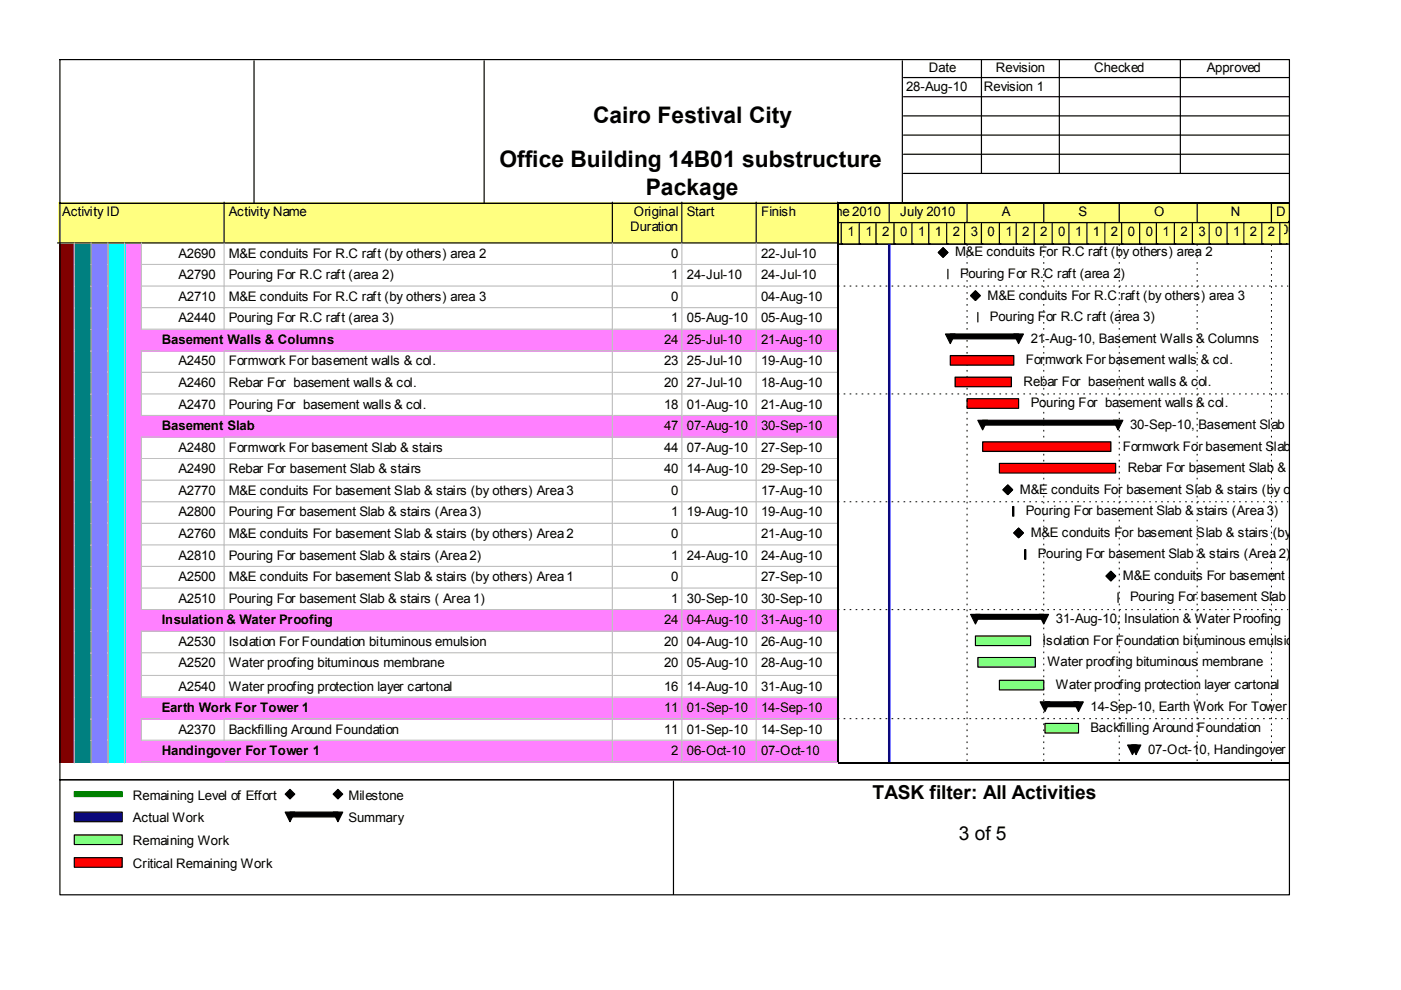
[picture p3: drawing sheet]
<svg xmlns="http://www.w3.org/2000/svg" width="297mm" height="210mm" viewBox="0 0 297 210" stroke-linecap="round" stroke-linejoin="round" font-family="sans-serif">
<defs><g id="words">
<g font-size="4.8">
<text x="125.7" y="26.1">Cairo Festival City</text>
<text x="105.9" y="35.5">Office Building 14B01 substructure</text>
<text x="136.9" y="41.3">Package</text>
</g>
<g font-size="4.1">
<text x="185" y="169.4">TASK filter: All Activities</text>
<text x="203.3" y="178.1">3 of 5</text>
</g>
<g font-size="2.8">
<text x="196.9" y="15.3">Date</text>
<text x="211.2" y="15.3">Revision</text>
<text x="232" y="15.3">Checked</text>
<text x="255.9" y="15.3">Approved</text>
<text x="192.1" y="19.3">28-Aug-10</text>
<text x="208.6" y="19.3">Revision 1</text>
<text x="13.2" y="45.7">Activity ID</text>
<text x="48.5" y="45.7">Activity Name</text>
<text x="134.4" y="45.7">Original</text>
<text x="145.6" y="45.7">Start</text>
<text x="161.4" y="45.7">Finish</text>
<text x="174.1" y="45.7">June2010</text>
<text x="190.8" y="45.7">July 2010</text>
<text x="212.4" y="45.7">A</text>
<text x="228.7" y="45.7">S</text>
<text x="244.7" y="45.7">O</text>
<text x="260.9" y="45.7">N</text>
<text x="270.6" y="45.7">D</text>
<text x="133.6" y="49">Duration</text>
<text x="179.7" y="50.1">1</text>
<text x="183.5" y="50.1">1</text>
<text x="187" y="50.1">2</text>
<text x="190.8" y="50.1">0</text>
<text x="194.6" y="50.1">1</text>
<text x="198.2" y="50.1">1</text>
<text x="202" y="50.1">2</text>
<text x="205.8" y="50.1">3</text>
<text x="209.4" y="50.1">0</text>
<text x="213.2" y="50.1">1</text>
<text x="216.7" y="50.1">2</text>
<text x="220.6" y="50.1">2</text>
<text x="224.4" y="50.1">0</text>
<text x="227.9" y="50.1">1</text>
<text x="231.7" y="50.1">1</text>
<text x="235.5" y="50.1">2</text>
<text x="239.1" y="50.1">0</text>
<text x="242.9" y="50.1">0</text>
<text x="246.5" y="50.1">1</text>
<text x="250.3" y="50.1">2</text>
<text x="254.1" y="50.1">3</text>
<text x="257.6" y="50.1">0</text>
<text x="261.5" y="50.1">1</text>
<text x="265" y="50.1">2</text>
<text x="268.8" y="50.1">2</text>
<text x="271.6" y="49.5">0</text>
<text x="37.8" y="54.6">A2690</text>
<text x="37.8" y="59.2">A2790</text>
<text x="48.5" y="54.6">M&amp;E conduits For R.C raft (by others) area 2</text>
<text x="48.5" y="59.2">Pouring For R.C raft (area 2)</text>
<text x="142.3" y="54.6">0</text>
<text x="142.3" y="59.2">1</text>
<text x="145.6" y="59.2">24-Jul-10</text>
<text x="161.4" y="54.6">22-Jul-10</text>
<text x="161.4" y="59.2">24-Jul-10</text>
<text x="202.5" y="54.4">M&amp;E conduits For R.C raft (by others) area 2</text>
<text x="203.5" y="58.9">Pouring For R.C raft (area 2)</text>
<text x="37.8" y="63.8">A2710</text>
<text x="48.5" y="63.8">M&amp;E conduits For R.C raft (by others) area 3</text>
<text x="142.3" y="63.8">0</text>
<text x="161.4" y="63.8">04-Aug-10</text>
<text x="209.4" y="63.5">M&amp;E conduits For R.C raft (by others) area 3</text>
<text x="37.8" y="68.3">A2440</text>
<text x="48.5" y="68.3">Pouring For R.C raft (area 3)</text>
<text x="142.3" y="68.3">1</text>
<text x="145.6" y="68.3">05-Aug-10</text>
<text x="161.4" y="68.3">05-Aug-10</text>
<text x="209.9" y="68.1">Pouring For R.C raft (area 3)</text>
<text x="34.3" y="72.9">Basement Walls &amp; Columns</text>
<text x="37.8" y="77.5">A2450</text>
<text x="48.5" y="77.5">Formwork For basement walls &amp; col.</text>
<text x="140.8" y="72.9">24</text>
<text x="140.8" y="77.5">23</text>
<text x="145.6" y="72.9">25-Jul-10</text>
<text x="145.6" y="77.5">25-Jul-10</text>
<text x="161.4" y="72.9">21-Aug-10</text>
<text x="161.4" y="77.5">19-Aug-10</text>
<text x="217.5" y="77.2">Formwork For basement walls &amp; col.</text>
<text x="218.5" y="72.7">21-Aug-10, Basement Walls &amp; Columns</text>
<text x="37.8" y="82.1">A2460</text>
<text x="48.5" y="82.1">Rebar For basement walls &amp; col.</text>
<text x="140.8" y="82.1">20</text>
<text x="145.6" y="82.1">27-Jul-10</text>
<text x="161.4" y="82.1">18-Aug-10</text>
<text x="217" y="81.8">Rebar For basement walls &amp; col.</text>
<text x="37.8" y="86.6">A2470</text>
<text x="48.5" y="86.6">Pouring For basement walls &amp; col.</text>
<text x="140.8" y="86.6">18</text>
<text x="145.6" y="86.6">01-Aug-10</text>
<text x="161.4" y="86.6">21-Aug-10</text>
<text x="218.5" y="86.4">Pouring For basement walls &amp; col.</text>
<text x="34.3" y="91.2">Basement Slab</text>
<text x="37.8" y="95.8">A2480</text>
<text x="48.5" y="95.8">Formwork For basement Slab &amp; stairs</text>
<text x="140.8" y="91.2">47</text>
<text x="140.8" y="95.8">44</text>
<text x="145.6" y="91.2">07-Aug-10</text>
<text x="145.6" y="95.8">07-Aug-10</text>
<text x="161.4" y="91.2">30-Sep-10</text>
<text x="161.4" y="95.8">27-Sep-10</text>
<text x="238.1" y="95.5">Formwork For basement Slab</text>
<text x="239.6" y="90.9">30-Sep-10, Basement Slab</text>
<text x="37.8" y="100.3">A2490</text>
<text x="48.5" y="100.3">Rebar For basement Slab &amp; stairs</text>
<text x="140.8" y="100.3">40</text>
<text x="145.6" y="100.3">14-Aug-10</text>
<text x="161.4" y="100.3">29-Sep-10</text>
<text x="239.1" y="100.1">Rebar For basement Slab &amp;</text>
<text x="37.8" y="104.9">A2770</text>
<text x="48.5" y="104.9">M&amp;E conduits For basement Slab &amp; stairs (by others) Area3</text>
<text x="142.3" y="104.9">0</text>
<text x="161.4" y="104.9">17-Aug-10</text>
<text x="216.2" y="104.7">M&amp;E conduits For basement Slab &amp; stairs (by others</text>
<text x="37.8" y="109.5">A2800</text>
<text x="48.5" y="109.5">Pouring For basement Slab &amp; stairs (Area3)</text>
<text x="142.3" y="109.5">1</text>
<text x="145.6" y="109.5">19-Aug-10</text>
<text x="161.4" y="109.5">19-Aug-10</text>
<text x="217.5" y="109.2">Pouring For basement Slab &amp; stairs (Area3)</text>
<text x="218.5" y="113.8">M&amp;E conduits For basement Slab &amp; stairs (by others</text>
<text x="37.8" y="114.1">A2760</text>
<text x="37.8" y="118.6">A2810</text>
<text x="48.5" y="114.1">M&amp;E conduits For basement Slab &amp; stairs (by others) Area2</text>
<text x="48.5" y="118.6">Pouring For basement Slab &amp; stairs (Area2)</text>
<text x="142.3" y="114.1">0</text>
<text x="142.3" y="118.6">1</text>
<text x="145.6" y="118.6">24-Aug-10</text>
<text x="161.4" y="114.1">21-Aug-10</text>
<text x="161.4" y="118.6">24-Aug-10</text>
<text x="220" y="118.4">Pouring For basement Slab &amp; stairs (Area2)</text>
<text x="37.8" y="123.2">A2500</text>
<text x="48.5" y="123.2">M&amp;E conduits For basement Slab &amp; stairs (by others) Area1</text>
<text x="142.3" y="123.2">0</text>
<text x="161.4" y="123.2">27-Sep-10</text>
<text x="238.1" y="123">M&amp;E conduits For basement Slab</text>
<text x="37.8" y="127.8">A2510</text>
<text x="48.5" y="127.8">Pouring For basement Slab &amp; stairs ( Area1)</text>
<text x="142.3" y="127.8">1</text>
<text x="145.6" y="127.8">30-Sep-10</text>
<text x="161.4" y="127.8">30-Sep-10</text>
<text x="239.6" y="127.5">Pouring For basement Slab</text>
<text x="34.3" y="132.3">Insulation</text>
<text x="37.8" y="136.9">A2530</text>
<text x="48" y="132.3">&amp; Water Proofing</text>
<text x="48.5" y="136.9">Isolation For Foundation bituminous emulsion</text>
<text x="140.8" y="132.3">24</text>
<text x="140.8" y="136.9">20</text>
<text x="145.6" y="132.3">04-Aug-10</text>
<text x="145.6" y="136.9">04-Aug-10</text>
<text x="161.4" y="132.3">31-Aug-10</text>
<text x="161.4" y="136.9">26-Aug-10</text>
<text x="221.1" y="136.7">Isolation For Foundation bituminous emulsion</text>
<text x="223.9" y="132.1">31-Aug-10, Insulation &amp; Water Proofing</text>
<text x="37.8" y="141.5">A2520</text>
<text x="48.5" y="141.5">Water proofing bituminous membrane</text>
<text x="140.8" y="141.5">20</text>
<text x="145.6" y="141.5">05-Aug-10</text>
<text x="161.4" y="141.5">28-Aug-10</text>
<text x="222.1" y="141.2">Water proofing bituminous membrane</text>
<text x="37.8" y="146.4">A2540</text>
<text x="48.5" y="146.4">Water proofing protection layer cartonal</text>
<text x="140.8" y="146.4">16</text>
<text x="145.6" y="146.4">14-Aug-10</text>
<text x="161.4" y="146.4">31-Aug-10</text>
<text x="223.9" y="146.1">Water proofing protection layer cartonal</text>
<text x="34.3" y="151">Earth Work For Tower 1</text>
<text x="37.8" y="155.5">A2370</text>
<text x="48.5" y="155.5">Backfilling Around Foundation</text>
<text x="140.8" y="151">11</text>
<text x="140.8" y="155.5">11</text>
<text x="145.6" y="151">01-Sep-10</text>
<text x="145.6" y="155.5">01-Sep-10</text>
<text x="161.4" y="151">14-Sep-10</text>
<text x="161.4" y="155.5">14-Sep-10</text>
<text x="231.2" y="150.7">14-Sep-10, Earth Work For Tower</text>
<text x="231.2" y="155.3">Backfilling Around Foundation</text>
<text x="34.3" y="160.1">Handingover For Tower 1</text>
<text x="142.3" y="160.1">2</text>
<text x="145.6" y="160.1">06-Oct-10</text>
<text x="161.4" y="160.1">07-Oct-10</text>
<text x="243.4" y="159.9">07-Oct-10, Handingover For Tower</text>
<text x="28.2" y="169.5">Remaining Level of Effort</text>
<text x="73.9" y="169.5">Milestone</text>
<text x="28.2" y="174.3">Actual Work</text>
<text x="28.2" y="179.2">Remaining Work</text>
<text x="73.9" y="174.3">Summary</text>
<text x="28.2" y="184">Critical Remaining Work</text>
</g>
</g></defs>
<path d="M12.4 42.9h35.4v8.8h-35.4z" fill="#ffff80"/>
<path d="M47.5 42.9v8.6h-35.3" fill="none" stroke="#000" stroke-width=".25"/>
<path d="M47.8 42.9h82.2v8.8h-82.2z" fill="#ffff80"/>
<path d="M129.8 42.9v8.6h-82.3" fill="none" stroke="#000" stroke-width=".25"/>
<path d="M130 42.9h14.8v8.8h-14.8z" fill="#ffff80"/>
<path d="M144.6 42.9v8.6h-14.8" fill="none" stroke="#000" stroke-width=".25"/>
<path d="M144.8 42.9h15.8v8.8h-15.8z" fill="#ffff80"/>
<path d="M160.3 42.9v8.6h-15.7" fill="none" stroke="#000" stroke-width=".25"/>
<path d="M160.6 42.9h17.3v8.8h-17.3z" fill="#ffff80"/>
<path d="M177.6 42.9v8.6h-17.3" fill="none" stroke="#000" stroke-width=".25"/>
<path d="M12.4 51.7h3.6v4.6h-3.6z" fill="#800000"/>
<path d="M15.8 51.5v4.8" fill="none" stroke="#c0c0c0" stroke-width=".25"/>
<path d="M16 51.7h3.6v4.6h-3.6z" fill="#008080"/>
<path d="M19.3 51.5v4.8" fill="none" stroke="#c0c0c0" stroke-width=".25"/>
<path d="M19.6 51.7h3.5v4.6h-3.5z" fill="#8080ff"/>
<path d="M22.9 51.5v4.8" fill="none" stroke="#c0c0c0" stroke-width=".25"/>
<path d="M23.1 51.7h3.6v4.6h-3.6z" fill="#0ff"/>
<path d="M26.4 51.5v4.8" fill="none" stroke="#c0c0c0" stroke-width=".25"/>
<path d="M26.7 51.7h3.5v4.6h-3.5z" fill="#ff80ff"/>
<path d="M30 51.5v4.8" fill="none" stroke="#c0c0c0" stroke-width=".25"/>
<path d="M30.2 51.7h17.6v4.6h-17.6z" fill="#fff"/>
<path d="M30 56.1h17.8M47.5 51.5v4.8" fill="none" stroke="#c0c0c0" stroke-width=".25"/>
<g fill="#fff">
<path d="M47.8 51.7h82.2v4.6h-82.2z"/>
<path d="M48.3 52h81v4.1h-81z"/>
</g>
<path d="M129.8 51.5v4.6h-82" fill="none" stroke="#c0c0c0" stroke-width=".25"/>
<g fill="#fff">
<path d="M130 51.7h14.8v4.6h-14.8z"/>
<path d="M130.6 52h13.4v4.1h-13.4z"/>
</g>
<path d="M144.6 51.5v4.6h-14.5" fill="none" stroke="#c0c0c0" stroke-width=".25"/>
<path d="M144.8 51.7h15.8v4.6h-15.8z" fill="#fff"/>
<path d="M160.3 51.5v4.6h-15.5" fill="none" stroke="#c0c0c0" stroke-width=".25"/>
<g fill="#fff">
<path d="M160.6 51.7h17.3v4.6h-17.3z"/>
<path d="M161.1 52h16v4.1h-16z"/>
</g>
<path d="M177.6 51.5v4.6h-17" fill="none" stroke="#c0c0c0" stroke-width=".25"/>
<path d="M12.4 56.3h3.6v4.6h-3.6z" fill="#800000"/>
<path d="M15.8 56.1v4.8" fill="none" stroke="#c0c0c0" stroke-width=".25"/>
<path d="M16 56.3h3.6v4.6h-3.6z" fill="#008080"/>
<path d="M19.3 56.1v4.8" fill="none" stroke="#c0c0c0" stroke-width=".25"/>
<path d="M19.6 56.3h3.5v4.6h-3.5z" fill="#8080ff"/>
<path d="M22.9 56.1v4.8" fill="none" stroke="#c0c0c0" stroke-width=".25"/>
<path d="M23.1 56.3h3.6v4.6h-3.6z" fill="#0ff"/>
<path d="M26.4 56.1v4.8" fill="none" stroke="#c0c0c0" stroke-width=".25"/>
<path d="M26.7 56.3h3.5v4.6h-3.5z" fill="#ff80ff"/>
<path d="M30 56.1v4.8" fill="none" stroke="#c0c0c0" stroke-width=".25"/>
<path d="M30.2 56.3h17.6v4.6h-17.6z" fill="#fff"/>
<path d="M47.5 56.1v4.8M30 60.7h17.8" fill="none" stroke="#c0c0c0" stroke-width=".25"/>
<g fill="#fff">
<path d="M47.8 56.3h82.2v4.6h-82.2z"/>
<path d="M48.3 56.6h81v4h-81z"/>
</g>
<path d="M129.8 56.1v4.6h-82" fill="none" stroke="#c0c0c0" stroke-width=".25"/>
<g fill="#fff">
<path d="M130 56.3h14.8v4.6h-14.8z"/>
<path d="M130.6 56.6h13.4v4h-13.4z"/>
</g>
<path d="M144.6 56.1v4.6h-14.5" fill="none" stroke="#c0c0c0" stroke-width=".25"/>
<g fill="#fff">
<path d="M144.8 56.3h15.8v4.6h-15.8z"/>
<path d="M145.3 56.6h14.6v4h-14.6z"/>
</g>
<path d="M160.3 56.1v4.6h-15.5" fill="none" stroke="#c0c0c0" stroke-width=".25"/>
<g fill="#fff">
<path d="M160.6 56.3h17.3v4.6h-17.3z"/>
<path d="M161.1 56.6h16v4h-16z"/>
</g>
<path d="M177.6 56.1v4.6h-17" fill="none" stroke="#c0c0c0" stroke-width=".25"/>
<path d="M12.4 60.9h3.6v4.6h-3.6z" fill="#800000"/>
<path d="M15.8 60.7v4.8" fill="none" stroke="#c0c0c0" stroke-width=".25"/>
<path d="M16 60.9h3.6v4.6h-3.6z" fill="#008080"/>
<path d="M19.3 60.7v4.8" fill="none" stroke="#c0c0c0" stroke-width=".25"/>
<path d="M19.6 60.9h3.5v4.6h-3.5z" fill="#8080ff"/>
<path d="M22.9 60.7v4.8" fill="none" stroke="#c0c0c0" stroke-width=".25"/>
<path d="M23.1 60.9h3.6v4.6h-3.6z" fill="#0ff"/>
<path d="M26.4 60.7v4.8" fill="none" stroke="#c0c0c0" stroke-width=".25"/>
<path d="M26.7 60.9h3.5v4.6h-3.5z" fill="#ff80ff"/>
<path d="M30 60.7v4.8" fill="none" stroke="#c0c0c0" stroke-width=".25"/>
<path d="M30.2 60.9h17.6v4.6h-17.6z" fill="#fff"/>
<path d="M30 65.2h17.8M47.5 60.7v4.8" fill="none" stroke="#c0c0c0" stroke-width=".25"/>
<g fill="#fff">
<path d="M47.8 60.9h82.2v4.6h-82.2z"/>
<path d="M48.3 61.1h81v4.1h-81z"/>
</g>
<path d="M129.8 60.7v4.5h-82" fill="none" stroke="#c0c0c0" stroke-width=".25"/>
<g fill="#fff">
<path d="M130 60.9h14.8v4.6h-14.8z"/>
<path d="M130.6 61.1h13.4v4.1h-13.4z"/>
</g>
<path d="M144.6 60.7v4.5h-14.5" fill="none" stroke="#c0c0c0" stroke-width=".25"/>
<path d="M144.8 60.9h15.8v4.6h-15.8z" fill="#fff"/>
<path d="M160.3 60.7v4.5h-15.5" fill="none" stroke="#c0c0c0" stroke-width=".25"/>
<g fill="#fff">
<path d="M160.6 60.9h17.3v4.6h-17.3z"/>
<path d="M161.1 61.1h16v4.1h-16z"/>
</g>
<path d="M177.6 60.7v4.5h-17" fill="none" stroke="#c0c0c0" stroke-width=".25"/>
<path d="M12.4 65.5h3.6v4.5h-3.6z" fill="#800000"/>
<path d="M15.8 65.2v4.9" fill="none" stroke="#c0c0c0" stroke-width=".25"/>
<path d="M16 65.5h3.6v4.5h-3.6z" fill="#008080"/>
<path d="M19.3 65.2v4.9" fill="none" stroke="#c0c0c0" stroke-width=".25"/>
<path d="M19.6 65.5h3.5v4.5h-3.5z" fill="#8080ff"/>
<path d="M22.9 65.2v4.9" fill="none" stroke="#c0c0c0" stroke-width=".25"/>
<path d="M23.1 65.5h3.6v4.5h-3.6z" fill="#0ff"/>
<path d="M26.4 65.2v4.9" fill="none" stroke="#c0c0c0" stroke-width=".25"/>
<path d="M26.7 65.5h3.5v4.5h-3.5z" fill="#ff80ff"/>
<path d="M30 65.2v4.9" fill="none" stroke="#c0c0c0" stroke-width=".25"/>
<path d="M30.2 65.5h17.6v4.5h-17.6z" fill="#fff"/>
<path d="M30 69.8h17.8M47.5 65.2v4.9" fill="none" stroke="#c0c0c0" stroke-width=".25"/>
<g fill="#fff">
<path d="M47.8 65.5h82.2v4.5h-82.2z"/>
<path d="M48.3 65.7h81v4.1h-81z"/>
</g>
<path d="M129.8 65.2v4.6h-82" fill="none" stroke="#c0c0c0" stroke-width=".25"/>
<g fill="#fff">
<path d="M130 65.5h14.8v4.5h-14.8z"/>
<path d="M130.6 65.7h13.4v4.1h-13.4z"/>
</g>
<path d="M144.6 65.2v4.6h-14.5" fill="none" stroke="#c0c0c0" stroke-width=".25"/>
<g fill="#fff">
<path d="M144.8 65.5h15.8v4.5h-15.8z"/>
<path d="M145.3 65.7h14.6v4.1h-14.6z"/>
</g>
<path d="M160.3 65.2v4.6h-15.5" fill="none" stroke="#c0c0c0" stroke-width=".25"/>
<g fill="#fff">
<path d="M160.6 65.5h17.3v4.5h-17.3z"/>
<path d="M161.1 65.7h16v4.1h-16z"/>
</g>
<path d="M177.6 65.2v4.6h-17" fill="none" stroke="#c0c0c0" stroke-width=".25"/>
<path d="M12.4 70h3.6v4.6h-3.6z" fill="#800000"/>
<path d="M15.8 69.8v4.8" fill="none" stroke="#c0c0c0" stroke-width=".25"/>
<path d="M16 70h3.6v4.6h-3.6z" fill="#008080"/>
<path d="M19.3 69.8v4.8" fill="none" stroke="#c0c0c0" stroke-width=".25"/>
<path d="M19.6 70h3.5v4.6h-3.5z" fill="#8080ff"/>
<path d="M22.9 69.8v4.8" fill="none" stroke="#c0c0c0" stroke-width=".25"/>
<path d="M23.1 70h3.6v4.6h-3.6z" fill="#0ff"/>
<path d="M26.4 69.8v4.8" fill="none" stroke="#c0c0c0" stroke-width=".25"/>
<path d="M26.7 70h21.1v4.6h-21.1z" fill="#ff80ff"/>
<path d="M30 74.4h17.8" fill="none" stroke="#c0c0c0" stroke-width=".25"/>
<g fill="#ff80ff">
<path d="M47.8 70h82.2v4.6h-82.2z"/>
<path d="M34 70.3h95.3v4.1h-95.3z"/>
</g>
<path d="M129.8 69.8v4.6h-82" fill="none" stroke="#c0c0c0" stroke-width=".25"/>
<g fill="#ff80ff">
<path d="M130 70h14.8v4.6h-14.8z"/>
<path d="M130.6 70.3h13.4v4.1h-13.4z"/>
</g>
<path d="M144.6 69.8v4.6h-14.5" fill="none" stroke="#c0c0c0" stroke-width=".25"/>
<g fill="#ff80ff">
<path d="M144.8 70h15.8v4.6h-15.8z"/>
<path d="M145.3 70.3h14.6v4.1h-14.6z"/>
</g>
<path d="M160.3 69.8v4.6h-15.5" fill="none" stroke="#c0c0c0" stroke-width=".25"/>
<g fill="#ff80ff">
<path d="M160.6 70h17.3v4.6h-17.3z"/>
<path d="M161.1 70.3h16v4.1h-16z"/>
</g>
<path d="M177.6 69.8v4.6h-17" fill="none" stroke="#c0c0c0" stroke-width=".25"/>
<path d="M12.4 74.6h3.6v4.6h-3.6z" fill="#800000"/>
<path d="M15.8 74.4v4.8" fill="none" stroke="#c0c0c0" stroke-width=".25"/>
<path d="M16 74.6h3.6v4.6h-3.6z" fill="#008080"/>
<path d="M19.3 74.4v4.8" fill="none" stroke="#c0c0c0" stroke-width=".25"/>
<path d="M19.6 74.6h3.5v4.6h-3.5z" fill="#8080ff"/>
<path d="M22.9 74.4v4.8" fill="none" stroke="#c0c0c0" stroke-width=".25"/>
<path d="M23.1 74.6h3.6v4.6h-3.6z" fill="#0ff"/>
<path d="M26.4 74.4v4.8" fill="none" stroke="#c0c0c0" stroke-width=".25"/>
<path d="M26.7 74.6h3.5v4.6h-3.5z" fill="#ff80ff"/>
<path d="M30 74.4v4.8" fill="none" stroke="#c0c0c0" stroke-width=".25"/>
<path d="M30.2 74.6h17.6v4.6h-17.6z" fill="#fff"/>
<path d="M30 78.9h17.8M47.5 74.4v4.8" fill="none" stroke="#c0c0c0" stroke-width=".25"/>
<g fill="#fff">
<path d="M47.8 74.6h82.2v4.6h-82.2z"/>
<path d="M48.3 74.9h81v4h-81z"/>
</g>
<path d="M129.8 74.4v4.5h-82" fill="none" stroke="#c0c0c0" stroke-width=".25"/>
<g fill="#fff">
<path d="M130 74.6h14.8v4.6h-14.8z"/>
<path d="M130.6 74.9h13.4v4h-13.4z"/>
</g>
<path d="M144.6 74.4v4.5h-14.5" fill="none" stroke="#c0c0c0" stroke-width=".25"/>
<g fill="#fff">
<path d="M144.8 74.6h15.8v4.6h-15.8z"/>
<path d="M145.3 74.9h14.6v4h-14.6z"/>
</g>
<path d="M160.3 74.4v4.5h-15.5" fill="none" stroke="#c0c0c0" stroke-width=".25"/>
<g fill="#fff">
<path d="M160.6 74.6h17.3v4.6h-17.3z"/>
<path d="M161.1 74.9h16v4h-16z"/>
</g>
<path d="M177.6 74.4v4.5h-17" fill="none" stroke="#c0c0c0" stroke-width=".25"/>
<path d="M12.4 79.2h3.6v4.5h-3.6z" fill="#800000"/>
<path d="M15.8 78.9v4.9" fill="none" stroke="#c0c0c0" stroke-width=".25"/>
<path d="M16 79.2h3.6v4.5h-3.6z" fill="#008080"/>
<path d="M19.3 78.9v4.9" fill="none" stroke="#c0c0c0" stroke-width=".25"/>
<path d="M19.6 79.2h3.5v4.5h-3.5z" fill="#8080ff"/>
<path d="M22.9 78.9v4.9" fill="none" stroke="#c0c0c0" stroke-width=".25"/>
<path d="M23.1 79.2h3.6v4.5h-3.6z" fill="#0ff"/>
<path d="M26.4 78.9v4.9" fill="none" stroke="#c0c0c0" stroke-width=".25"/>
<path d="M26.7 79.2h3.5v4.5h-3.5z" fill="#ff80ff"/>
<path d="M30 78.9v4.9" fill="none" stroke="#c0c0c0" stroke-width=".25"/>
<path d="M30.2 79.2h17.6v4.5h-17.6z" fill="#fff"/>
<path d="M47.5 78.9v4.9M30 83.5h17.8" fill="none" stroke="#c0c0c0" stroke-width=".25"/>
<g fill="#fff">
<path d="M47.8 79.2h82.2v4.5h-82.2z"/>
<path d="M48.3 79.4h81v4.1h-81z"/>
</g>
<path d="M129.8 78.9v4.6h-82" fill="none" stroke="#c0c0c0" stroke-width=".25"/>
<g fill="#fff">
<path d="M130 79.2h14.8v4.5h-14.8z"/>
<path d="M130.6 79.4h13.4v4.1h-13.4z"/>
</g>
<path d="M144.6 78.9v4.6h-14.5" fill="none" stroke="#c0c0c0" stroke-width=".25"/>
<g fill="#fff">
<path d="M144.8 79.2h15.8v4.5h-15.8z"/>
<path d="M145.3 79.4h14.6v4.1h-14.6z"/>
</g>
<path d="M160.3 78.9v4.6h-15.5" fill="none" stroke="#c0c0c0" stroke-width=".25"/>
<g fill="#fff">
<path d="M160.6 79.2h17.3v4.5h-17.3z"/>
<path d="M161.1 79.4h16v4.1h-16z"/>
</g>
<path d="M177.6 78.9v4.6h-17" fill="none" stroke="#c0c0c0" stroke-width=".25"/>
<path d="M12.4 83.7h3.6v4.6h-3.6z" fill="#800000"/>
<path d="M15.8 83.5v4.8" fill="none" stroke="#c0c0c0" stroke-width=".25"/>
<path d="M16 83.7h3.6v4.6h-3.6z" fill="#008080"/>
<path d="M19.3 83.5v4.8" fill="none" stroke="#c0c0c0" stroke-width=".25"/>
<path d="M19.6 83.7h3.5v4.6h-3.5z" fill="#8080ff"/>
<path d="M22.9 83.5v4.8" fill="none" stroke="#c0c0c0" stroke-width=".25"/>
<path d="M23.1 83.7h3.6v4.6h-3.6z" fill="#0ff"/>
<path d="M26.4 83.5v4.8" fill="none" stroke="#c0c0c0" stroke-width=".25"/>
<path d="M26.7 83.7h3.5v4.6h-3.5z" fill="#ff80ff"/>
<path d="M30 83.5v4.8" fill="none" stroke="#c0c0c0" stroke-width=".25"/>
<path d="M30.2 83.7h17.6v4.6h-17.6z" fill="#fff"/>
<path d="M30 88.1h17.8M47.5 83.5v4.8" fill="none" stroke="#c0c0c0" stroke-width=".25"/>
<g fill="#fff">
<path d="M47.8 83.7h82.2v4.6h-82.2z"/>
<path d="M48.3 84h81v4.1h-81z"/>
</g>
<path d="M129.8 83.5v4.6h-82" fill="none" stroke="#c0c0c0" stroke-width=".25"/>
<g fill="#fff">
<path d="M130 83.7h14.8v4.6h-14.8z"/>
<path d="M130.6 84h13.4v4.1h-13.4z"/>
</g>
<path d="M144.6 83.5v4.6h-14.5" fill="none" stroke="#c0c0c0" stroke-width=".25"/>
<g fill="#fff">
<path d="M144.8 83.7h15.8v4.6h-15.8z"/>
<path d="M145.3 84h14.6v4.1h-14.6z"/>
</g>
<path d="M160.3 83.5v4.6h-15.5" fill="none" stroke="#c0c0c0" stroke-width=".25"/>
<g fill="#fff">
<path d="M160.6 83.7h17.3v4.6h-17.3z"/>
<path d="M161.1 84h16v4.1h-16z"/>
</g>
<path d="M177.6 83.5v4.6h-17" fill="none" stroke="#c0c0c0" stroke-width=".25"/>
<path d="M12.4 88.3h3.6v4.6h-3.6z" fill="#800000"/>
<path d="M15.8 88.1v4.8" fill="none" stroke="#c0c0c0" stroke-width=".25"/>
<path d="M16 88.3h3.6v4.6h-3.6z" fill="#008080"/>
<path d="M19.3 88.1v4.8" fill="none" stroke="#c0c0c0" stroke-width=".25"/>
<path d="M19.6 88.3h3.5v4.6h-3.5z" fill="#8080ff"/>
<path d="M22.9 88.1v4.8" fill="none" stroke="#c0c0c0" stroke-width=".25"/>
<path d="M23.1 88.3h3.6v4.6h-3.6z" fill="#0ff"/>
<path d="M26.4 88.1v4.8" fill="none" stroke="#c0c0c0" stroke-width=".25"/>
<path d="M26.7 88.3h21.1v4.6h-21.1z" fill="#ff80ff"/>
<path d="M30 92.7h17.8" fill="none" stroke="#c0c0c0" stroke-width=".25"/>
<g fill="#ff80ff">
<path d="M47.8 88.3h82.2v4.6h-82.2z"/>
<path d="M34 88.6h95.3v4h-95.3z"/>
</g>
<path d="M129.8 88.1v4.6h-82" fill="none" stroke="#c0c0c0" stroke-width=".25"/>
<g fill="#ff80ff">
<path d="M130 88.3h14.8v4.6h-14.8z"/>
<path d="M130.6 88.6h13.4v4h-13.4z"/>
</g>
<path d="M144.6 88.1v4.6h-14.5" fill="none" stroke="#c0c0c0" stroke-width=".25"/>
<g fill="#ff80ff">
<path d="M144.8 88.3h15.8v4.6h-15.8z"/>
<path d="M145.3 88.6h14.6v4h-14.6z"/>
</g>
<path d="M160.3 88.1v4.6h-15.5" fill="none" stroke="#c0c0c0" stroke-width=".25"/>
<g fill="#ff80ff">
<path d="M160.6 88.3h17.3v4.6h-17.3z"/>
<path d="M161.1 88.6h16v4h-16z"/>
</g>
<path d="M177.6 88.1v4.6h-17" fill="none" stroke="#c0c0c0" stroke-width=".25"/>
<path d="M12.4 92.9h3.6v4.6h-3.6z" fill="#800000"/>
<path d="M15.8 92.7v4.8" fill="none" stroke="#c0c0c0" stroke-width=".25"/>
<path d="M16 92.9h3.6v4.6h-3.6z" fill="#008080"/>
<path d="M19.3 92.7v4.8" fill="none" stroke="#c0c0c0" stroke-width=".25"/>
<path d="M19.6 92.9h3.5v4.6h-3.5z" fill="#8080ff"/>
<path d="M22.9 92.7v4.8" fill="none" stroke="#c0c0c0" stroke-width=".25"/>
<path d="M23.1 92.9h3.6v4.6h-3.6z" fill="#0ff"/>
<path d="M26.4 92.7v4.8" fill="none" stroke="#c0c0c0" stroke-width=".25"/>
<path d="M26.7 92.9h3.5v4.6h-3.5z" fill="#ff80ff"/>
<path d="M30 92.7v4.8" fill="none" stroke="#c0c0c0" stroke-width=".25"/>
<path d="M30.2 92.9h17.6v4.6h-17.6z" fill="#fff"/>
<path d="M30 97.2h17.8M47.5 92.7v4.8" fill="none" stroke="#c0c0c0" stroke-width=".25"/>
<g fill="#fff">
<path d="M47.8 92.9h82.2v4.6h-82.2z"/>
<path d="M48.3 93.1h81v4.1h-81z"/>
</g>
<path d="M129.8 92.7v4.5h-82" fill="none" stroke="#c0c0c0" stroke-width=".25"/>
<g fill="#fff">
<path d="M130 92.9h14.8v4.6h-14.8z"/>
<path d="M130.6 93.1h13.4v4.1h-13.4z"/>
</g>
<path d="M144.6 92.7v4.5h-14.5" fill="none" stroke="#c0c0c0" stroke-width=".25"/>
<g fill="#fff">
<path d="M144.8 92.9h15.8v4.6h-15.8z"/>
<path d="M145.3 93.1h14.6v4.1h-14.6z"/>
</g>
<path d="M160.3 92.7v4.5h-15.5" fill="none" stroke="#c0c0c0" stroke-width=".25"/>
<g fill="#fff">
<path d="M160.6 92.9h17.3v4.6h-17.3z"/>
<path d="M161.1 93.1h16v4.1h-16z"/>
</g>
<path d="M177.6 92.7v4.5h-17" fill="none" stroke="#c0c0c0" stroke-width=".25"/>
<path d="M12.4 97.5h3.6v4.5h-3.6z" fill="#800000"/>
<path d="M15.8 97.2v4.9" fill="none" stroke="#c0c0c0" stroke-width=".25"/>
<path d="M16 97.5h3.6v4.5h-3.6z" fill="#008080"/>
<path d="M19.3 97.2v4.9" fill="none" stroke="#c0c0c0" stroke-width=".25"/>
<path d="M19.6 97.5h3.5v4.5h-3.5z" fill="#8080ff"/>
<path d="M22.9 97.2v4.9" fill="none" stroke="#c0c0c0" stroke-width=".25"/>
<path d="M23.1 97.5h3.6v4.5h-3.6z" fill="#0ff"/>
<path d="M26.4 97.2v4.9" fill="none" stroke="#c0c0c0" stroke-width=".25"/>
<path d="M26.7 97.5h3.5v4.5h-3.5z" fill="#ff80ff"/>
<path d="M30 97.2v4.9" fill="none" stroke="#c0c0c0" stroke-width=".25"/>
<path d="M30.2 97.5h17.6v4.5h-17.6z" fill="#fff"/>
<path d="M47.5 97.2v4.9M30 101.8h17.8" fill="none" stroke="#c0c0c0" stroke-width=".25"/>
<g fill="#fff">
<path d="M47.8 97.5h82.2v4.5h-82.2z"/>
<path d="M48.3 97.7h81v4.1h-81z"/>
</g>
<path d="M129.8 97.2v4.6h-82" fill="none" stroke="#c0c0c0" stroke-width=".25"/>
<g fill="#fff">
<path d="M130 97.5h14.8v4.5h-14.8z"/>
<path d="M130.6 97.7h13.4v4.1h-13.4z"/>
</g>
<path d="M144.6 97.2v4.6h-14.5" fill="none" stroke="#c0c0c0" stroke-width=".25"/>
<g fill="#fff">
<path d="M144.8 97.5h15.8v4.5h-15.8z"/>
<path d="M145.3 97.7h14.6v4.1h-14.6z"/>
</g>
<path d="M160.3 97.2v4.6h-15.5" fill="none" stroke="#c0c0c0" stroke-width=".25"/>
<g fill="#fff">
<path d="M160.6 97.5h17.3v4.5h-17.3z"/>
<path d="M161.1 97.7h16v4.1h-16z"/>
</g>
<path d="M177.6 97.2v4.6h-17" fill="none" stroke="#c0c0c0" stroke-width=".25"/>
<path d="M12.4 102h3.6v4.6h-3.6z" fill="#800000"/>
<path d="M15.8 101.8v4.8" fill="none" stroke="#c0c0c0" stroke-width=".25"/>
<path d="M16 102h3.6v4.6h-3.6z" fill="#008080"/>
<path d="M19.3 101.8v4.8" fill="none" stroke="#c0c0c0" stroke-width=".25"/>
<path d="M19.6 102h3.5v4.6h-3.5z" fill="#8080ff"/>
<path d="M22.9 101.8v4.8" fill="none" stroke="#c0c0c0" stroke-width=".25"/>
<path d="M23.1 102h3.6v4.6h-3.6z" fill="#0ff"/>
<path d="M26.4 101.8v4.8" fill="none" stroke="#c0c0c0" stroke-width=".25"/>
<path d="M26.7 102h3.5v4.6h-3.5z" fill="#ff80ff"/>
<path d="M30 101.8v4.8" fill="none" stroke="#c0c0c0" stroke-width=".25"/>
<path d="M30.2 102h17.6v4.6h-17.6z" fill="#fff"/>
<path d="M30 106.4h17.8M47.5 101.8v4.8" fill="none" stroke="#c0c0c0" stroke-width=".25"/>
<g fill="#fff">
<path d="M47.8 102h82.2v4.6h-82.2z"/>
<path d="M48.3 102.3h81v4.1h-81z"/>
</g>
<path d="M129.8 101.8v4.6h-82" fill="none" stroke="#c0c0c0" stroke-width=".25"/>
<g fill="#fff">
<path d="M130 102h14.8v4.6h-14.8z"/>
<path d="M130.6 102.3h13.4v4.1h-13.4z"/>
</g>
<path d="M144.6 101.8v4.6h-14.5" fill="none" stroke="#c0c0c0" stroke-width=".25"/>
<path d="M144.8 102h15.8v4.6h-15.8z" fill="#fff"/>
<path d="M160.3 101.8v4.6h-15.5" fill="none" stroke="#c0c0c0" stroke-width=".25"/>
<g fill="#fff">
<path d="M160.6 102h17.3v4.6h-17.3z"/>
<path d="M161.1 102.3h16v4.1h-16z"/>
</g>
<path d="M177.6 101.8v4.6h-17" fill="none" stroke="#c0c0c0" stroke-width=".25"/>
<path d="M12.4 106.6h3.6v4.6h-3.6z" fill="#800000"/>
<path d="M15.8 106.4v4.8" fill="none" stroke="#c0c0c0" stroke-width=".25"/>
<path d="M16 106.6h3.6v4.6h-3.6z" fill="#008080"/>
<path d="M19.3 106.4v4.8" fill="none" stroke="#c0c0c0" stroke-width=".25"/>
<path d="M19.6 106.6h3.5v4.6h-3.5z" fill="#8080ff"/>
<path d="M22.9 106.4v4.8" fill="none" stroke="#c0c0c0" stroke-width=".25"/>
<path d="M23.1 106.6h3.6v4.6h-3.6z" fill="#0ff"/>
<path d="M26.4 106.4v4.8" fill="none" stroke="#c0c0c0" stroke-width=".25"/>
<path d="M26.7 106.6h3.5v4.6h-3.5z" fill="#ff80ff"/>
<path d="M30 106.4v4.8" fill="none" stroke="#c0c0c0" stroke-width=".25"/>
<path d="M30.2 106.6h17.6v4.6h-17.6z" fill="#fff"/>
<path d="M30 111h17.8M47.5 106.4v4.8" fill="none" stroke="#c0c0c0" stroke-width=".25"/>
<g fill="#fff">
<path d="M47.8 106.6h82.2v4.6h-82.2z"/>
<path d="M48.3 106.9h81v4h-81z"/>
</g>
<path d="M129.8 106.4v4.6h-82" fill="none" stroke="#c0c0c0" stroke-width=".25"/>
<g fill="#fff">
<path d="M130 106.6h14.8v4.6h-14.8z"/>
<path d="M130.6 106.9h13.4v4h-13.4z"/>
</g>
<path d="M144.6 106.4v4.6h-14.5" fill="none" stroke="#c0c0c0" stroke-width=".25"/>
<g fill="#fff">
<path d="M144.8 106.6h15.8v4.6h-15.8z"/>
<path d="M145.3 106.9h14.6v4h-14.6z"/>
</g>
<path d="M160.3 106.4v4.6h-15.5" fill="none" stroke="#c0c0c0" stroke-width=".25"/>
<g fill="#fff">
<path d="M160.6 106.6h17.3v4.6h-17.3z"/>
<path d="M161.1 106.9h16v4h-16z"/>
</g>
<path d="M177.6 106.4v4.6h-17" fill="none" stroke="#c0c0c0" stroke-width=".25"/>
<path d="M12.4 111.2h3.6v4.6h-3.6z" fill="#800000"/>
<path d="M15.8 111v4.8" fill="none" stroke="#c0c0c0" stroke-width=".25"/>
<path d="M16 111.2h3.6v4.6h-3.6z" fill="#008080"/>
<path d="M19.3 111v4.8" fill="none" stroke="#c0c0c0" stroke-width=".25"/>
<path d="M19.6 111.2h3.5v4.6h-3.5z" fill="#8080ff"/>
<path d="M22.9 111v4.8" fill="none" stroke="#c0c0c0" stroke-width=".25"/>
<path d="M23.1 111.2h3.6v4.6h-3.6z" fill="#0ff"/>
<path d="M26.4 111v4.8" fill="none" stroke="#c0c0c0" stroke-width=".25"/>
<path d="M26.7 111.2h3.5v4.6h-3.5z" fill="#ff80ff"/>
<path d="M30 111v4.8" fill="none" stroke="#c0c0c0" stroke-width=".25"/>
<path d="M30.2 111.2h17.6v4.6h-17.6z" fill="#fff"/>
<path d="M30 115.5h17.8M47.5 111v4.8" fill="none" stroke="#c0c0c0" stroke-width=".25"/>
<g fill="#fff">
<path d="M47.8 111.2h82.2v4.6h-82.2z"/>
<path d="M48.3 111.4h81v4.1h-81z"/>
</g>
<path d="M129.8 111v4.5h-82" fill="none" stroke="#c0c0c0" stroke-width=".25"/>
<g fill="#fff">
<path d="M130 111.2h14.8v4.6h-14.8z"/>
<path d="M130.6 111.4h13.4v4.1h-13.4z"/>
</g>
<path d="M144.6 111v4.5h-14.5" fill="none" stroke="#c0c0c0" stroke-width=".25"/>
<path d="M144.8 111.2h15.8v4.6h-15.8z" fill="#fff"/>
<path d="M160.3 111v4.5h-15.5" fill="none" stroke="#c0c0c0" stroke-width=".25"/>
<g fill="#fff">
<path d="M160.6 111.2h17.3v4.6h-17.3z"/>
<path d="M161.1 111.4h16v4.1h-16z"/>
</g>
<path d="M177.6 111v4.5h-17" fill="none" stroke="#c0c0c0" stroke-width=".25"/>
<path d="M12.4 115.8h3.6v4.5h-3.6z" fill="#800000"/>
<path d="M15.8 115.5v4.9" fill="none" stroke="#c0c0c0" stroke-width=".25"/>
<path d="M16 115.8h3.6v4.5h-3.6z" fill="#008080"/>
<path d="M19.3 115.5v4.9" fill="none" stroke="#c0c0c0" stroke-width=".25"/>
<path d="M19.6 115.8h3.5v4.5h-3.5z" fill="#8080ff"/>
<path d="M22.9 115.5v4.9" fill="none" stroke="#c0c0c0" stroke-width=".25"/>
<path d="M23.1 115.8h3.6v4.5h-3.6z" fill="#0ff"/>
<path d="M26.4 115.5v4.9" fill="none" stroke="#c0c0c0" stroke-width=".25"/>
<path d="M26.7 115.8h3.5v4.5h-3.5z" fill="#ff80ff"/>
<path d="M30 115.5v4.9" fill="none" stroke="#c0c0c0" stroke-width=".25"/>
<path d="M30.2 115.8h17.6v4.5h-17.6z" fill="#fff"/>
<path d="M47.5 115.5v4.9M30 120.1h17.8" fill="none" stroke="#c0c0c0" stroke-width=".25"/>
<g fill="#fff">
<path d="M47.8 115.8h82.2v4.5h-82.2z"/>
<path d="M48.3 116h81v4.1h-81z"/>
</g>
<path d="M129.8 115.5v4.6h-82" fill="none" stroke="#c0c0c0" stroke-width=".25"/>
<g fill="#fff">
<path d="M130 115.8h14.8v4.5h-14.8z"/>
<path d="M130.6 116h13.4v4.1h-13.4z"/>
</g>
<path d="M144.6 115.5v4.6h-14.5" fill="none" stroke="#c0c0c0" stroke-width=".25"/>
<g fill="#fff">
<path d="M144.8 115.8h15.8v4.5h-15.8z"/>
<path d="M145.3 116h14.6v4.1h-14.6z"/>
</g>
<path d="M160.3 115.5v4.6h-15.5" fill="none" stroke="#c0c0c0" stroke-width=".25"/>
<g fill="#fff">
<path d="M160.6 115.8h17.3v4.5h-17.3z"/>
<path d="M161.1 116h16v4.1h-16z"/>
</g>
<path d="M177.6 115.5v4.6h-17" fill="none" stroke="#c0c0c0" stroke-width=".25"/>
<path d="M12.4 120.3h3.6v4.6h-3.6z" fill="#800000"/>
<path d="M15.8 120.1v4.8" fill="none" stroke="#c0c0c0" stroke-width=".25"/>
<path d="M16 120.3h3.6v4.6h-3.6z" fill="#008080"/>
<path d="M19.3 120.1v4.8" fill="none" stroke="#c0c0c0" stroke-width=".25"/>
<path d="M19.6 120.3h3.5v4.6h-3.5z" fill="#8080ff"/>
<path d="M22.9 120.1v4.8" fill="none" stroke="#c0c0c0" stroke-width=".25"/>
<path d="M23.1 120.3h3.6v4.6h-3.6z" fill="#0ff"/>
<path d="M26.4 120.1v4.8" fill="none" stroke="#c0c0c0" stroke-width=".25"/>
<path d="M26.7 120.3h3.5v4.6h-3.5z" fill="#ff80ff"/>
<path d="M30 120.1v4.8" fill="none" stroke="#c0c0c0" stroke-width=".25"/>
<path d="M30.2 120.3h17.6v4.6h-17.6z" fill="#fff"/>
<path d="M30 124.7h17.8M47.5 120.1v4.8" fill="none" stroke="#c0c0c0" stroke-width=".25"/>
<g fill="#fff">
<path d="M47.8 120.3h82.2v4.6h-82.2z"/>
<path d="M48.3 120.6h81v4h-81z"/>
</g>
<path d="M129.8 120.1v4.6h-82" fill="none" stroke="#c0c0c0" stroke-width=".25"/>
<g fill="#fff">
<path d="M130 120.3h14.8v4.6h-14.8z"/>
<path d="M130.6 120.6h13.4v4h-13.4z"/>
</g>
<path d="M144.6 120.1v4.6h-14.5" fill="none" stroke="#c0c0c0" stroke-width=".25"/>
<path d="M144.8 120.3h15.8v4.6h-15.8z" fill="#fff"/>
<path d="M160.3 120.1v4.6h-15.5" fill="none" stroke="#c0c0c0" stroke-width=".25"/>
<g fill="#fff">
<path d="M160.6 120.3h17.3v4.6h-17.3z"/>
<path d="M161.1 120.6h16v4h-16z"/>
</g>
<path d="M177.6 120.1v4.6h-17" fill="none" stroke="#c0c0c0" stroke-width=".25"/>
<path d="M12.4 124.9h3.6v4.6h-3.6z" fill="#800000"/>
<path d="M15.8 124.7v4.8" fill="none" stroke="#c0c0c0" stroke-width=".25"/>
<path d="M16 124.9h3.6v4.6h-3.6z" fill="#008080"/>
<path d="M19.3 124.7v4.8" fill="none" stroke="#c0c0c0" stroke-width=".25"/>
<path d="M19.6 124.9h3.5v4.6h-3.5z" fill="#8080ff"/>
<path d="M22.9 124.7v4.8" fill="none" stroke="#c0c0c0" stroke-width=".25"/>
<path d="M23.1 124.9h3.6v4.6h-3.6z" fill="#0ff"/>
<path d="M26.4 124.7v4.8" fill="none" stroke="#c0c0c0" stroke-width=".25"/>
<path d="M26.7 124.9h3.5v4.6h-3.5z" fill="#ff80ff"/>
<path d="M30 124.7v4.8" fill="none" stroke="#c0c0c0" stroke-width=".25"/>
<path d="M30.2 124.9h17.6v4.6h-17.6z" fill="#fff"/>
<path d="M30 129.3h17.8M47.5 124.7v4.8" fill="none" stroke="#c0c0c0" stroke-width=".25"/>
<g fill="#fff">
<path d="M47.8 124.9h82.2v4.6h-82.2z"/>
<path d="M48.3 125.2h81v4h-81z"/>
</g>
<path d="M129.8 124.7v4.6h-82" fill="none" stroke="#c0c0c0" stroke-width=".25"/>
<g fill="#fff">
<path d="M130 124.9h14.8v4.6h-14.8z"/>
<path d="M130.6 125.2h13.4v4h-13.4z"/>
</g>
<path d="M144.6 124.7v4.6h-14.5" fill="none" stroke="#c0c0c0" stroke-width=".25"/>
<g fill="#fff">
<path d="M144.8 124.9h15.8v4.6h-15.8z"/>
<path d="M145.3 125.2h14.6v4h-14.6z"/>
</g>
<path d="M160.3 124.7v4.6h-15.5" fill="none" stroke="#c0c0c0" stroke-width=".25"/>
<g fill="#fff">
<path d="M160.6 124.9h17.3v4.6h-17.3z"/>
<path d="M161.1 125.2h16v4h-16z"/>
</g>
<path d="M177.6 124.7v4.6h-17" fill="none" stroke="#c0c0c0" stroke-width=".25"/>
<path d="M12.4 129.5h3.6v4.5h-3.6z" fill="#800000"/>
<path d="M15.8 129.3v4.8" fill="none" stroke="#c0c0c0" stroke-width=".25"/>
<path d="M16 129.5h3.6v4.5h-3.6z" fill="#008080"/>
<path d="M19.3 129.3v4.8" fill="none" stroke="#c0c0c0" stroke-width=".25"/>
<path d="M19.6 129.5h3.5v4.5h-3.5z" fill="#8080ff"/>
<path d="M22.9 129.3v4.8" fill="none" stroke="#c0c0c0" stroke-width=".25"/>
<path d="M23.1 129.5h3.6v4.5h-3.6z" fill="#0ff"/>
<path d="M26.4 129.3v4.8" fill="none" stroke="#c0c0c0" stroke-width=".25"/>
<path d="M26.7 129.5h21.1v4.5h-21.1z" fill="#ff80ff"/>
<path d="M30 133.8h17.8" fill="none" stroke="#c0c0c0" stroke-width=".25"/>
<g fill="#ff80ff">
<path d="M47.8 129.5h82.2v4.5h-82.2z"/>
<path d="M34 129.7h95.3v4.1h-95.3z"/>
</g>
<path d="M129.8 129.3v4.5h-82" fill="none" stroke="#c0c0c0" stroke-width=".25"/>
<g fill="#ff80ff">
<path d="M130 129.5h14.8v4.5h-14.8z"/>
<path d="M130.6 129.7h13.4v4.1h-13.4z"/>
</g>
<path d="M144.6 129.3v4.5h-14.5" fill="none" stroke="#c0c0c0" stroke-width=".25"/>
<g fill="#ff80ff">
<path d="M144.8 129.5h15.8v4.5h-15.8z"/>
<path d="M145.3 129.7h14.6v4.1h-14.6z"/>
</g>
<path d="M160.3 129.3v4.5h-15.5" fill="none" stroke="#c0c0c0" stroke-width=".25"/>
<g fill="#ff80ff">
<path d="M160.6 129.5h17.3v4.5h-17.3z"/>
<path d="M161.1 129.7h16v4.1h-16z"/>
</g>
<path d="M177.6 129.3v4.5h-17" fill="none" stroke="#c0c0c0" stroke-width=".25"/>
<path d="M12.4 134h3.6v4.6h-3.6z" fill="#800000"/>
<path d="M15.8 133.8v4.9" fill="none" stroke="#c0c0c0" stroke-width=".25"/>
<path d="M16 134h3.6v4.6h-3.6z" fill="#008080"/>
<path d="M19.3 133.8v4.9" fill="none" stroke="#c0c0c0" stroke-width=".25"/>
<path d="M19.6 134h3.5v4.6h-3.5z" fill="#8080ff"/>
<path d="M22.9 133.8v4.9" fill="none" stroke="#c0c0c0" stroke-width=".25"/>
<path d="M23.1 134h3.6v4.6h-3.6z" fill="#0ff"/>
<path d="M26.4 133.8v4.9" fill="none" stroke="#c0c0c0" stroke-width=".25"/>
<path d="M26.7 134h3.5v4.6h-3.5z" fill="#ff80ff"/>
<path d="M30 133.8v4.9" fill="none" stroke="#c0c0c0" stroke-width=".25"/>
<path d="M30.2 134h17.6v4.6h-17.6z" fill="#fff"/>
<path d="M30 138.4h17.8M47.5 133.8v4.9" fill="none" stroke="#c0c0c0" stroke-width=".25"/>
<g fill="#fff">
<path d="M47.8 134h82.2v4.6h-82.2z"/>
<path d="M48.3 134.3h81v4.1h-81z"/>
</g>
<path d="M129.8 133.8v4.6h-82" fill="none" stroke="#c0c0c0" stroke-width=".25"/>
<g fill="#fff">
<path d="M130 134h14.8v4.6h-14.8z"/>
<path d="M130.6 134.3h13.4v4.1h-13.4z"/>
</g>
<path d="M144.6 133.8v4.6h-14.5" fill="none" stroke="#c0c0c0" stroke-width=".25"/>
<g fill="#fff">
<path d="M144.8 134h15.8v4.6h-15.8z"/>
<path d="M145.3 134.3h14.6v4.1h-14.6z"/>
</g>
<path d="M160.3 133.8v4.6h-15.5" fill="none" stroke="#c0c0c0" stroke-width=".25"/>
<g fill="#fff">
<path d="M160.6 134h17.3v4.6h-17.3z"/>
<path d="M161.1 134.3h16v4.1h-16z"/>
</g>
<path d="M177.6 133.8v4.6h-17" fill="none" stroke="#c0c0c0" stroke-width=".25"/>
<path d="M12.4 138.6h3.6v4.8h-3.6z" fill="#800000"/>
<path d="M15.8 138.4v5.1" fill="none" stroke="#c0c0c0" stroke-width=".25"/>
<path d="M16 138.6h3.6v4.8h-3.6z" fill="#008080"/>
<path d="M19.3 138.4v5.1" fill="none" stroke="#c0c0c0" stroke-width=".25"/>
<path d="M19.6 138.6h3.5v4.8h-3.5z" fill="#8080ff"/>
<path d="M22.9 138.4v5.1" fill="none" stroke="#c0c0c0" stroke-width=".25"/>
<path d="M23.1 138.6h3.6v4.8h-3.6z" fill="#0ff"/>
<path d="M26.4 138.4v5.1" fill="none" stroke="#c0c0c0" stroke-width=".25"/>
<path d="M26.7 138.6h3.5v4.8h-3.5z" fill="#ff80ff"/>
<path d="M30 138.4v5.1" fill="none" stroke="#c0c0c0" stroke-width=".25"/>
<path d="M30.2 138.6h17.6v4.8h-17.6z" fill="#fff"/>
<path d="M47.5 138.4v5.1M30 143.2h17.8" fill="none" stroke="#c0c0c0" stroke-width=".25"/>
<g fill="#fff">
<path d="M47.8 138.6h82.2v4.8h-82.2z"/>
<path d="M48.3 138.9h81v4.3h-81z"/>
</g>
<path d="M129.8 138.4v4.8h-82" fill="none" stroke="#c0c0c0" stroke-width=".25"/>
<g fill="#fff">
<path d="M130 138.6h14.8v4.8h-14.8z"/>
<path d="M130.6 138.9h13.4v4.3h-13.4z"/>
</g>
<path d="M144.6 138.4v4.8h-14.5" fill="none" stroke="#c0c0c0" stroke-width=".25"/>
<g fill="#fff">
<path d="M144.8 138.6h15.8v4.8h-15.8z"/>
<path d="M145.3 138.9h14.6v4.3h-14.6z"/>
</g>
<path d="M160.3 138.4v4.8h-15.5" fill="none" stroke="#c0c0c0" stroke-width=".25"/>
<g fill="#fff">
<path d="M160.6 138.6h17.3v4.8h-17.3z"/>
<path d="M161.1 138.9h16v4.3h-16z"/>
</g>
<path d="M177.6 138.4v4.8h-17" fill="none" stroke="#c0c0c0" stroke-width=".25"/>
<path d="M12.4 143.4h3.6v4.6h-3.6z" fill="#800000"/>
<path d="M15.8 143.2v4.9" fill="none" stroke="#c0c0c0" stroke-width=".25"/>
<path d="M16 143.4h3.6v4.6h-3.6z" fill="#008080"/>
<path d="M19.3 143.2v4.9" fill="none" stroke="#c0c0c0" stroke-width=".25"/>
<path d="M19.6 143.4h3.5v4.6h-3.5z" fill="#8080ff"/>
<path d="M22.9 143.2v4.9" fill="none" stroke="#c0c0c0" stroke-width=".25"/>
<path d="M23.1 143.4h3.6v4.6h-3.6z" fill="#0ff"/>
<path d="M26.4 143.2v4.9" fill="none" stroke="#c0c0c0" stroke-width=".25"/>
<path d="M26.7 143.4h3.5v4.6h-3.5z" fill="#ff80ff"/>
<path d="M30 143.2v4.9" fill="none" stroke="#c0c0c0" stroke-width=".25"/>
<path d="M30.2 143.4h17.6v4.6h-17.6z" fill="#fff"/>
<path d="M30 147.8h17.8M47.5 143.2v4.9" fill="none" stroke="#c0c0c0" stroke-width=".25"/>
<g fill="#fff">
<path d="M47.8 143.4h82.2v4.6h-82.2z"/>
<path d="M48.3 143.7h81v4.1h-81z"/>
</g>
<path d="M129.8 143.2v4.6h-82" fill="none" stroke="#c0c0c0" stroke-width=".25"/>
<g fill="#fff">
<path d="M130 143.4h14.8v4.6h-14.8z"/>
<path d="M130.6 143.7h13.4v4.1h-13.4z"/>
</g>
<path d="M144.6 143.2v4.6h-14.5" fill="none" stroke="#c0c0c0" stroke-width=".25"/>
<g fill="#fff">
<path d="M144.8 143.4h15.8v4.6h-15.8z"/>
<path d="M145.3 143.7h14.6v4.1h-14.6z"/>
</g>
<path d="M160.3 143.2v4.6h-15.5" fill="none" stroke="#c0c0c0" stroke-width=".25"/>
<g fill="#fff">
<path d="M160.6 143.4h17.3v4.6h-17.3z"/>
<path d="M161.1 143.7h16v4.1h-16z"/>
</g>
<path d="M177.6 143.2v4.6h-17" fill="none" stroke="#c0c0c0" stroke-width=".25"/>
<path d="M12.4 148h3.6v4.7h-3.6z" fill="#800000"/>
<path d="M15.8 147.8v4.8" fill="none" stroke="#c0c0c0" stroke-width=".25"/>
<path d="M16 148h3.6v4.7h-3.6z" fill="#008080"/>
<path d="M19.3 147.8v4.8" fill="none" stroke="#c0c0c0" stroke-width=".25"/>
<path d="M19.6 148h3.5v4.7h-3.5z" fill="#8080ff"/>
<path d="M22.9 147.8v4.8" fill="none" stroke="#c0c0c0" stroke-width=".25"/>
<path d="M23.1 148h3.6v4.7h-3.6z" fill="#0ff"/>
<path d="M26.4 147.8v4.8" fill="none" stroke="#c0c0c0" stroke-width=".25"/>
<path d="M26.7 148h21.1v4.7h-21.1z" fill="#ff80ff"/>
<path d="M30 152.4h17.8" fill="none" stroke="#c0c0c0" stroke-width=".25"/>
<g fill="#ff80ff">
<path d="M47.8 148h82.2v4.7h-82.2z"/>
<path d="M34 148.3h95.3v4.1h-95.3z"/>
</g>
<path d="M129.8 147.8v4.6h-82" fill="none" stroke="#c0c0c0" stroke-width=".25"/>
<g fill="#ff80ff">
<path d="M130 148h14.8v4.7h-14.8z"/>
<path d="M130.6 148.3h13.4v4.1h-13.4z"/>
</g>
<path d="M144.6 147.8v4.6h-14.5" fill="none" stroke="#c0c0c0" stroke-width=".25"/>
<g fill="#ff80ff">
<path d="M144.8 148h15.8v4.7h-15.8z"/>
<path d="M145.3 148.3h14.6v4.1h-14.6z"/>
</g>
<path d="M160.3 147.8v4.6h-15.5" fill="none" stroke="#c0c0c0" stroke-width=".25"/>
<g fill="#ff80ff">
<path d="M160.6 148h17.3v4.7h-17.3z"/>
<path d="M161.1 148.3h16v4.1h-16z"/>
</g>
<path d="M177.6 147.8v4.6h-17" fill="none" stroke="#c0c0c0" stroke-width=".25"/>
<path d="M12.4 152.7h3.6v4.5h-3.6z" fill="#800000"/>
<path d="M15.8 152.4v4.8" fill="none" stroke="#c0c0c0" stroke-width=".25"/>
<path d="M16 152.7h3.6v4.5h-3.6z" fill="#008080"/>
<path d="M19.3 152.4v4.8" fill="none" stroke="#c0c0c0" stroke-width=".25"/>
<path d="M19.6 152.7h3.5v4.5h-3.5z" fill="#8080ff"/>
<path d="M22.9 152.4v4.8" fill="none" stroke="#c0c0c0" stroke-width=".25"/>
<path d="M23.1 152.7h3.6v4.5h-3.6z" fill="#0ff"/>
<path d="M26.4 152.4v4.8" fill="none" stroke="#c0c0c0" stroke-width=".25"/>
<path d="M26.7 152.7h3.5v4.5h-3.5z" fill="#ff80ff"/>
<path d="M30 152.4v4.8" fill="none" stroke="#c0c0c0" stroke-width=".25"/>
<path d="M30.2 152.7h17.6v4.5h-17.6z" fill="#fff"/>
<path d="M30 156.9h17.8M47.5 152.4v4.8" fill="none" stroke="#c0c0c0" stroke-width=".25"/>
<g fill="#fff">
<path d="M47.8 152.7h82.2v4.5h-82.2z"/>
<path d="M48.3 152.9h81v4.1h-81z"/>
</g>
<path d="M129.8 152.4v4.5h-82" fill="none" stroke="#c0c0c0" stroke-width=".25"/>
<g fill="#fff">
<path d="M130 152.7h14.8v4.5h-14.8z"/>
<path d="M130.6 152.9h13.4v4.1h-13.4z"/>
</g>
<path d="M144.6 152.4v4.5h-14.5" fill="none" stroke="#c0c0c0" stroke-width=".25"/>
<g fill="#fff">
<path d="M144.8 152.7h15.8v4.5h-15.8z"/>
<path d="M145.3 152.9h14.6v4.1h-14.6z"/>
</g>
<path d="M160.3 152.4v4.5h-15.5" fill="none" stroke="#c0c0c0" stroke-width=".25"/>
<g fill="#fff">
<path d="M160.6 152.7h17.3v4.5h-17.3z"/>
<path d="M161.1 152.9h16v4.1h-16z"/>
</g>
<path d="M177.6 152.4v4.5h-17" fill="none" stroke="#c0c0c0" stroke-width=".25"/>
<path d="M12.4 157.2h3.6v4.6h-3.6z" fill="#800000"/>
<path d="M15.8 156.9v4.9" fill="none" stroke="#c0c0c0" stroke-width=".25"/>
<path d="M16 157.2h3.6v4.6h-3.6z" fill="#008080"/>
<path d="M19.3 156.9v4.9" fill="none" stroke="#c0c0c0" stroke-width=".25"/>
<path d="M19.6 157.2h3.5v4.6h-3.5z" fill="#8080ff"/>
<path d="M22.9 156.9v4.9" fill="none" stroke="#c0c0c0" stroke-width=".25"/>
<path d="M23.1 157.2h3.6v4.6h-3.6z" fill="#0ff"/>
<path d="M26.4 156.9v4.9" fill="none" stroke="#c0c0c0" stroke-width=".25"/>
<path d="M26.7 157.2h21.1v4.6h-21.1z" fill="#ff80ff"/>
<path d="M30 161.5h17.8" fill="none" stroke="#c0c0c0" stroke-width=".25"/>
<g fill="#ff80ff">
<path d="M47.8 157.2h82.2v4.6h-82.2z"/>
<path d="M34 157.5h95.3v4.1h-95.3z"/>
</g>
<path d="M129.8 156.9v4.6h-82" fill="none" stroke="#c0c0c0" stroke-width=".25"/>
<g fill="#ff80ff">
<path d="M130 157.2h14.8v4.6h-14.8z"/>
<path d="M130.6 157.5h13.4v4.1h-13.4z"/>
</g>
<path d="M144.6 156.9v4.6h-14.5" fill="none" stroke="#c0c0c0" stroke-width=".25"/>
<g fill="#ff80ff">
<path d="M144.8 157.2h15.8v4.6h-15.8z"/>
<path d="M145.3 157.5h14.6v4.1h-14.6z"/>
</g>
<path d="M160.3 156.9v4.6h-15.5" fill="none" stroke="#c0c0c0" stroke-width=".25"/>
<g fill="#ff80ff">
<path d="M160.6 157.2h17.3v4.6h-17.3z"/>
<path d="M161.1 157.5h16v4.1h-16z"/>
</g>
<path d="M177.6 156.9v4.6h-17" fill="none" stroke="#c0c0c0" stroke-width=".25"/>
<path d="M177.6 42.9h95.5v118.9h-95.5z" fill="#fff"/>
<path d="M177.6 42.8h95.3v9h-95.3z" fill-rule="evenodd" fill="#ffff80" stroke="#000" stroke-width=".25"/>
<g fill="none" stroke="#000" stroke-width=".21" stroke-dasharray=".4 .4 .4 .4 .4 .4 .4 .4" stroke-linecap="butt">
<path d="M188.5 51.8v.5M188.5 53v.5M188.5 54.3v.5M188.5 55.6v.5M188.5 56.8v.5M188.5 58.1v.5M188.5 59.4v.5M205 51.8v.5M205 53v.5M205 54.3v.5M205 55.6v.5M205 56.8v.5"/>
<path d="M205 58.1v.5M205 59.4v.5M221.3 51.8v.5M221.3 53v.5M221.3 54.3v.5M221.3 55.6v.5M221.3 56.8v.5M221.3 58.1v.5M221.3 59.4v.5M237.3 51.8v.5M237.3 53v.5M237.3 54.3v.5"/>
<path d="M237.3 55.6v.5M237.3 56.8v.5M237.3 58.1v.5M237.3 59.4v.5M253.8 51.8v.5M253.8 53v.5M253.8 54.3v.5M253.8 55.6v.5M253.8 56.8v.5M253.8 58.1v.5M253.8 59.4v.5M269.6 51.8v.5"/>
<path d="M269.6 53v.5M269.6 54.3v.5M269.6 55.6v.5M269.6 56.8v.5M269.6 58.1v.5M269.6 59.4v.5M188.5 60.7v.5M188.5 61.9v.5M188.5 63.2v.5M188.5 64.5v.5M188.5 65.7v.5M188.5 67v.5"/>
<path d="M188.5 68.3v.5M188.5 69.5v.6M188.5 70.8v.5M188.5 72.1v.5M188.5 73.4v.5M188.5 74.6v.5M188.5 75.9v.5M188.5 77.2v.5M188.5 78.4v.5M188.5 79.7v.5M205 60.7v.5M205 61.9v.5"/>
<path d="M205 63.2v.5M205 64.5v.5M205 65.7v.5M205 67v.5M205 68.3v.5M205 69.5v.6M205 70.8v.5M205 72.1v.5M205 73.4v.5M205 74.6v.5M205 75.9v.5M205 77.2v.5"/>
<path d="M205 78.4v.5M205 79.7v.5M221.3 60.7v.5M221.3 61.9v.5M221.3 63.2v.5M221.3 64.5v.5M221.3 65.7v.5M221.3 67v.5M221.3 68.3v.5M221.3 69.5v.6M221.3 70.8v.5M221.3 72.1v.5"/>
<path d="M221.3 73.4v.5M221.3 74.6v.5M221.3 75.9v.5M221.3 77.2v.5M221.3 78.4v.5M221.3 79.7v.5M237.3 60.7v.5M237.3 61.9v.5M237.3 63.2v.5M237.3 64.5v.5M237.3 65.7v.5M237.3 67v.5"/>
<path d="M237.3 68.3v.5M237.3 69.5v.6M237.3 70.8v.5M237.3 72.1v.5M237.3 73.4v.5M237.3 74.6v.5M237.3 75.9v.5M237.3 77.2v.5M237.3 78.4v.5M237.3 79.7v.5M253.8 60.7v.5M253.8 61.9v.5"/>
<path d="M253.8 63.2v.5M253.8 64.5v.5M253.8 65.7v.5M253.8 67v.5M253.8 68.3v.5M253.8 69.5v.6M253.8 70.8v.5M253.8 72.1v.5M253.8 73.4v.5M253.8 74.6v.5M253.8 75.9v.5M253.8 77.2v.5"/>
<path d="M253.8 78.4v.5M253.8 79.7v.5M269.6 60.7v.5M269.6 61.9v.5M269.6 63.2v.5M269.6 64.5v.5M269.6 65.7v.5M269.6 67v.5M269.6 68.3v.5M269.6 69.5v.6M269.6 70.8v.5M269.6 72.1v.5"/>
<path d="M269.6 73.4v.5M269.6 74.6v.5M269.6 75.9v.5M269.6 77.2v.5M269.6 78.4v.5M269.6 79.7v.5M188.5 81v.5M188.5 82.2v.6M188.5 83.5v.5M188.5 84.8v.5M188.5 86.1v.5M188.5 87.3v.5"/>
<path d="M188.5 88.6v.5M188.5 89.9v.5M188.5 91.1v.5M188.5 92.4v.5M188.5 93.7v.5M188.5 95v.5M188.5 96.2v.5M188.5 97.5v.5M188.5 98.8v.5M205 81v.5M205 82.2v.6M205 83.5v.5"/>
<path d="M205 84.8v.5M205 86.1v.5M205 87.3v.5M205 88.6v.5M205 89.9v.5M205 91.1v.5M205 92.4v.5M205 93.7v.5M205 95v.5M205 96.2v.5M205 97.5v.5M205 98.8v.5"/>
<path d="M221.3 81v.5M221.3 82.2v.6M221.3 83.5v.5M221.3 84.8v.5M221.3 86.1v.5M221.3 87.3v.5M221.3 88.6v.5M221.3 89.9v.5M221.3 91.1v.5M221.3 92.4v.5M221.3 93.7v.5M221.3 95v.5"/>
<path d="M221.3 96.2v.5M221.3 97.5v.5M221.3 98.8v.5M237.3 81v.5M237.3 82.2v.6M237.3 83.5v.5M237.3 84.8v.5M237.3 86.1v.5M237.3 87.3v.5M237.3 88.6v.5M237.3 89.9v.5M237.3 91.1v.5"/>
<path d="M237.3 92.4v.5M237.3 93.7v.5M237.3 95v.5M237.3 96.2v.5M237.3 97.5v.5M237.3 98.8v.5M253.8 81v.5M253.8 82.2v.6M253.8 83.5v.5M253.8 84.8v.5M253.8 86.1v.5M253.8 87.3v.5"/>
<path d="M253.8 88.6v.5M253.8 89.9v.5M253.8 91.1v.5M253.8 92.4v.5M253.8 93.7v.5M253.8 95v.5M253.8 96.2v.5M253.8 97.5v.5M253.8 98.8v.5M269.6 81v.5M269.6 82.2v.6M269.6 83.5v.5"/>
<path d="M269.6 84.8v.5M269.6 86.1v.5M269.6 87.3v.5M269.6 88.6v.5M269.6 89.9v.5M269.6 91.1v.5M269.6 92.4v.5M269.6 93.7v.5M269.6 95v.5M269.6 96.2v.5M269.6 97.5v.5M269.6 98.8v.5"/>
<path d="M188.5 100v.5M188.5 101.3v.5M188.5 102.6v.5M188.5 103.8v.6M188.5 105.1v.5M188.5 106.4v.5M188.5 107.7v.5M188.5 108.9v.5M188.5 110.2v.5M188.5 111.5v.5M188.5 112.7v.5M188.5 114v.5"/>
<path d="M188.5 115.3v.5M188.5 116.5v.6M188.5 117.8v.5M188.5 119.1v.5M205 100v.5M205 101.3v.5M205 102.6v.5M205 103.8v.6M205 105.1v.5M205 106.4v.5M205 107.7v.5M205 108.9v.5"/>
<path d="M205 110.2v.5M205 111.5v.5M205 112.7v.5M205 114v.5M205 115.3v.5M205 116.5v.6M205 117.8v.5M205 119.1v.5M221.3 100v.5M221.3 101.3v.5M221.3 102.6v.5M221.3 103.8v.6"/>
<path d="M221.3 105.1v.5M221.3 106.4v.5M221.3 107.7v.5M221.3 108.9v.5M221.3 110.2v.5M221.3 111.5v.5M221.3 112.7v.5M221.3 114v.5M221.3 115.3v.5M221.3 116.5v.6M221.3 117.8v.5M221.3 119.1v.5"/>
<path d="M237.3 100v.5M237.3 101.3v.5M237.3 102.6v.5M237.3 103.8v.6M237.3 105.1v.5M237.3 106.4v.5M237.3 107.7v.5M237.3 108.9v.5M237.3 110.2v.5M237.3 111.5v.5M237.3 112.7v.5M237.3 114v.5"/>
<path d="M237.3 115.3v.5M237.3 116.5v.6M237.3 117.8v.5M237.3 119.1v.5M253.8 100v.5M253.8 101.3v.5M253.8 102.6v.5M253.8 103.8v.6M253.8 105.1v.5M253.8 106.4v.5M253.8 107.7v.5M253.8 108.9v.5"/>
<path d="M253.8 110.2v.5M253.8 111.5v.5M253.8 112.7v.5M253.8 114v.5M253.8 115.3v.5M253.8 116.5v.6M253.8 117.8v.5M253.8 119.1v.5M269.6 100v.5M269.6 101.3v.5M269.6 102.6v.5M269.6 103.8v.6"/>
<path d="M269.6 105.1v.5M269.6 106.4v.5M269.6 107.7v.5M269.6 108.9v.5M269.6 110.2v.5M269.6 111.5v.5M269.6 112.7v.5M269.6 114v.5M269.6 115.3v.5M269.6 116.5v.6M269.6 117.8v.5M269.6 119.1v.5"/>
<path d="M188.5 120.4v.5M188.5 121.6v.5M188.5 122.9v.5M188.5 124.2v.5M188.5 125.4v.6M188.5 126.7v.5M188.5 128v.5M188.5 129.3v.5M188.5 130.5v.5M188.5 131.8v.5M188.5 133.1v.5M188.5 134.3v.5"/>
<path d="M188.5 135.6v.5M188.5 136.9v.5M188.5 138.1v.6M188.5 139.4v.5M205 120.4v.5M205 121.6v.5M205 122.9v.5M205 124.2v.5M205 125.4v.6M205 126.7v.5M205 128v.5M205 129.3v.5"/>
<path d="M205 130.5v.5M205 131.8v.5M205 133.1v.5M205 134.3v.5M205 135.6v.5M205 136.9v.5M205 138.1v.6M205 139.4v.5M221.3 120.4v.5M221.3 121.6v.5M221.3 122.9v.5M221.3 124.2v.5"/>
<path d="M221.3 125.4v.6M221.3 126.7v.5M221.3 128v.5M221.3 129.3v.5M221.3 130.5v.5M221.3 131.8v.5M221.3 133.1v.5M221.3 134.3v.5M221.3 135.6v.5M221.3 136.9v.5M221.3 138.1v.6M221.3 139.4v.5"/>
<path d="M237.3 120.4v.5M237.3 121.6v.5M237.3 122.9v.5M237.3 124.2v.5M237.3 125.4v.6M237.3 126.7v.5M237.3 128v.5M237.3 129.3v.5M237.3 130.5v.5M237.3 131.8v.5M237.3 133.1v.5M237.3 134.3v.5"/>
<path d="M237.3 135.6v.5M237.3 136.9v.5M237.3 138.1v.6M237.3 139.4v.5M253.8 120.4v.5M253.8 121.6v.5M253.8 122.9v.5M253.8 124.2v.5M253.8 125.4v.6M253.8 126.7v.5M253.8 128v.5M253.8 129.3v.5"/>
<path d="M253.8 130.5v.5M253.8 131.8v.5M253.8 133.1v.5M253.8 134.3v.5M253.8 135.6v.5M253.8 136.9v.5M253.8 138.1v.6M253.8 139.4v.5M269.6 120.4v.5M269.6 121.6v.5M269.6 122.9v.5M269.6 124.2v.5"/>
<path d="M269.6 125.4v.6M269.6 126.7v.5M269.6 128v.5M269.6 129.3v.5M269.6 130.5v.5M269.6 131.8v.5M269.6 133.1v.5M269.6 134.3v.5M269.6 135.6v.5M269.6 136.9v.5M269.6 138.1v.6M269.6 139.4v.5"/>
<path d="M188.5 140.7v.5M188.5 142v.5M188.5 143.2v.5M188.5 144.5v.5M188.5 145.8v.5M188.5 147v.5M188.5 148.3v.5M188.5 149.6v.5M188.5 150.8v.6M188.5 152.1v.5M188.5 153.4v.5M188.5 154.7v.5"/>
<path d="M188.5 155.9v.5M188.5 157.2v.5M188.5 158.5v.5M188.5 159.7v.6M205 140.7v.5M205 142v.5M205 143.2v.5M205 144.5v.5M205 145.8v.5M205 147v.5M205 148.3v.5M205 149.6v.5"/>
<path d="M205 150.8v.6M205 152.1v.5M205 153.4v.5M205 154.7v.5M205 155.9v.5M205 157.2v.5M205 158.5v.5M205 159.7v.6M221.3 140.7v.5M221.3 142v.5M221.3 143.2v.5M221.3 144.5v.5"/>
<path d="M221.3 145.8v.5M221.3 147v.5M221.3 148.3v.5M221.3 149.6v.5M221.3 150.8v.6M221.3 152.1v.5M221.3 153.4v.5M221.3 154.7v.5M221.3 155.9v.5M221.3 157.2v.5M221.3 158.5v.5M221.3 159.7v.6"/>
<path d="M237.3 140.7v.5M237.3 142v.5M237.3 143.2v.5M237.3 144.5v.5M237.3 145.8v.5M237.3 147v.5M237.3 148.3v.5M237.3 149.6v.5M237.3 150.8v.6M237.3 152.1v.5M237.3 153.4v.5M237.3 154.7v.5"/>
<path d="M237.3 155.9v.5M237.3 157.2v.5M237.3 158.5v.5M237.3 159.7v.6M253.8 140.7v.5M253.8 142v.5M253.8 143.2v.5M253.8 144.5v.5M253.8 145.8v.5M253.8 147v.5M253.8 148.3v.5M253.8 149.6v.5"/>
<path d="M253.8 150.8v.6M253.8 152.1v.5M253.8 153.4v.5M253.8 154.7v.5M253.8 155.9v.5M253.8 157.2v.5M253.8 158.5v.5M253.8 159.7v.6M269.6 140.7v.5M269.6 142v.5M269.6 143.2v.5M269.6 144.5v.5"/>
<path d="M269.6 145.8v.5M269.6 147v.5M269.6 148.3v.5M269.6 149.6v.5M269.6 150.8v.6M269.6 152.1v.5M269.6 153.4v.5M269.6 154.7v.5M269.6 155.9v.5M269.6 157.2v.5M269.6 158.5v.5M269.6 159.7v.6"/>
<path d="M188.5 161v.5M205 161v.5M221.3 161v.5M237.3 161v.5M253.8 161v.5M269.6 161v.5"/>
</g>
<g fill="#ffff80">
<path d="M177.6 42.9h95.5v8.6h-95.5z"/>
<path d="M177.6 46.9h.8v4.6h-.8z"/>
</g>
<path d="M177.6 46.9h1v4.9h-1z" fill="none" stroke="#000" stroke-width=".25"/>
<path d="M178.4 46.9h3.8v4.6h-3.8z" fill="#ffff80"/>
<path d="M178.4 46.9h4v4.9h-4z" fill="none" stroke="#000" stroke-width=".25"/>
<path d="M182.2 46.9h3.6v4.6h-3.6z" fill="#ffff80"/>
<path d="M182.2 46.9h3.8v4.9h-3.8z" fill="none" stroke="#000" stroke-width=".25"/>
<path d="M185.8 46.9h3.8v4.6h-3.8z" fill="#ffff80"/>
<path d="M185.7 46.9h4.1v4.9h-4.1z" fill="none" stroke="#000" stroke-width=".25"/>
<path d="M189.6 46.9h3.8v4.6h-3.8z" fill="#ffff80"/>
<path d="M189.5 46.9h4.1v4.9h-4.1z" fill="none" stroke="#000" stroke-width=".25"/>
<path d="M193.4 46.9h3.5v4.6h-3.5z" fill="#ffff80"/>
<path d="M193.3 46.9h3.9v4.9h-3.9z" fill="none" stroke="#000" stroke-width=".25"/>
<path d="M196.9 46.9h3.8v4.6h-3.8z" fill="#ffff80"/>
<path d="M196.9 46.9h4.1v4.9h-4.1z" fill="none" stroke="#000" stroke-width=".25"/>
<path d="M200.7 46.9h3.9v4.6h-3.9z" fill="#ffff80"/>
<path d="M200.7 46.9h4.1v4.9h-4.1z" fill="none" stroke="#000" stroke-width=".25"/>
<path d="M204.6 46.9h3.5v4.6h-3.5z" fill="#ffff80"/>
<path d="M204.5 46.9h3.8v4.9h-3.8z" fill="none" stroke="#000" stroke-width=".25"/>
<path d="M208.1 46.9h3.8v4.6h-3.8z" fill="#ffff80"/>
<path d="M208.1 46.9h4v4.9h-4z" fill="none" stroke="#000" stroke-width=".25"/>
<path d="M211.9 46.9h3.6v4.6h-3.6z" fill="#ffff80"/>
<path d="M211.9 46.9h3.8v4.9h-3.8z" fill="none" stroke="#000" stroke-width=".25"/>
<path d="M215.5 46.9h3.8v4.6h-3.8z" fill="#ffff80"/>
<path d="M215.5 46.9h4v4.9h-4z" fill="none" stroke="#000" stroke-width=".25"/>
<path d="M219.3 46.9h3.8v4.6h-3.8z" fill="#ffff80"/>
<path d="M219.3 46.9h4v4.9h-4z" fill="none" stroke="#000" stroke-width=".25"/>
<path d="M223.1 46.9h3.6v4.6h-3.6z" fill="#ffff80"/>
<path d="M223.1 46.9h3.8v4.9h-3.8z" fill="none" stroke="#000" stroke-width=".25"/>
<path d="M226.7 46.9h3.8v4.6h-3.8z" fill="#ffff80"/>
<path d="M226.6 46.9h4.1v4.9h-4.1z" fill="none" stroke="#000" stroke-width=".25"/>
<path d="M230.5 46.9h3.8v4.6h-3.8z" fill="#ffff80"/>
<path d="M230.4 46.9h4.1v4.9h-4.1z" fill="none" stroke="#000" stroke-width=".25"/>
<path d="M234.3 46.9h3.5v4.6h-3.5z" fill="#ffff80"/>
<path d="M234.3 46.9h3.8v4.9h-3.8z" fill="none" stroke="#000" stroke-width=".25"/>
<path d="M237.8 46.9h3.8v4.6h-3.8z" fill="#ffff80"/>
<path d="M237.8 46.9h4.1v4.9h-4.1z" fill="none" stroke="#000" stroke-width=".25"/>
<path d="M241.6 46.9h3.6v4.6h-3.6z" fill="#ffff80"/>
<path d="M241.6 46.9h3.8v4.9h-3.8z" fill="none" stroke="#000" stroke-width=".25"/>
<path d="M245.2 46.9h3.8v4.6h-3.8z" fill="#ffff80"/>
<path d="M245.2 46.9h4v4.9h-4z" fill="none" stroke="#000" stroke-width=".25"/>
<path d="M249 46.9h3.8v4.6h-3.8z" fill="#ffff80"/>
<path d="M249 46.9h4.1v4.9h-4.1z" fill="none" stroke="#000" stroke-width=".25"/>
<path d="M252.8 46.9h3.6v4.6h-3.6z" fill="#ffff80"/>
<path d="M252.8 46.9h3.8v4.9h-3.8z" fill="none" stroke="#000" stroke-width=".25"/>
<path d="M256.4 46.9h3.8v4.6h-3.8z" fill="#ffff80"/>
<path d="M256.4 46.9h4v4.9h-4z" fill="none" stroke="#000" stroke-width=".25"/>
<path d="M260.2 46.9h3.5v4.6h-3.5z" fill="#ffff80"/>
<path d="M260.2 46.9h3.8v4.9h-3.8z" fill="none" stroke="#000" stroke-width=".25"/>
<path d="M263.7 46.9h3.8v4.6h-3.8z" fill="#ffff80"/>
<path d="M263.7 46.9h4.1v4.9h-4.1z" fill="none" stroke="#000" stroke-width=".25"/>
<path d="M267.5 46.9h3.9v4.6h-3.9z" fill="#ffff80"/>
<path d="M267.5 46.9h4.1v4.9h-4.1z" fill="none" stroke="#000" stroke-width=".25"/>
<path d="M271.4 46.9h1.7v4.6h-1.7z" fill="#ffff80"/>
<path d="M273.2 46.9h-1.8v4.9h1.8" fill="none" stroke="#000" stroke-width=".25"/>
<path d="M177.6 42.9h11v4h-11z" fill="#ffff80"/>
<path d="M177.6 42.8v4.4h11.2v-4.4" fill="none" stroke="#000" stroke-width=".25"/>
<path d="M188.6 42.9h16.5v4h-16.5z" fill="#ffff80"/>
<path d="M188.5 42.8v4.4h16.8v-4.4" fill="none" stroke="#000" stroke-width=".25"/>
<path d="M205.1 42.9h16.2v4h-16.2z" fill="#ffff80"/>
<path d="M205 42.8v4.4h16.6v-4.4" fill="none" stroke="#000" stroke-width=".25"/>
<path d="M221.3 42.9h16v4h-16z" fill="#ffff80"/>
<path d="M221.3 42.8v4.4h16.3v-4.4" fill="none" stroke="#000" stroke-width=".25"/>
<path d="M237.3 42.9h16.5v4h-16.5z" fill="#ffff80"/>
<path d="M237.3 42.8v4.4h16.8v-4.4" fill="none" stroke="#000" stroke-width=".25"/>
<path d="M253.8 42.9h15.8v4h-15.8z" fill="#ffff80"/>
<path d="M253.8 42.8v4.4h16v-4.4" fill="none" stroke="#000" stroke-width=".25"/>
<path d="M269.6 42.9h3.5v4h-3.5z" fill="#ffff80"/>
<path d="M269.6 42.8v4.4h3.6" fill="none" stroke="#000" stroke-width=".25"/>
<path d="M188.5 51.8v110" fill="none" stroke="#00f" stroke-width=".51"/>
<g fill="#000" stroke="#000" stroke-width=".25">
<path d="M200 52.5l1 1-1 1.1-1.1-1.1z" fill-rule="evenodd"/>
<path d="M200 52.5l1 1-1 1.1-1.1-1.1z" fill-rule="evenodd"/>
</g>
<path d="M201 57.1v2z" fill-rule="evenodd" fill="#f00" stroke="#000" stroke-width=".25"/>
<g fill="#000" stroke="#000" stroke-width=".25">
<path d="M206.8 61.7l1 1-1 1-1-1z" fill-rule="evenodd"/>
<path d="M206.8 61.7l1 1-1 1-1-1z" fill-rule="evenodd"/>
</g>
<g fill="none" stroke="#000" stroke-width=".21" stroke-dasharray=".4 .4 .4 .4 .4 .4 .4 .4" stroke-linecap="butt">
<path d="M177.6 60.7h.5M178.9 60.7h.5M180.1 60.7h.5M181.4 60.7h.5M182.7 60.7h.5M183.9 60.7h.6M185.2 60.7h.5M186.5 60.7h.5M187.8 60.7h.5M189 60.7h.5M190.3 60.7h.5M191.6 60.7h.5"/>
<path d="M192.8 60.7h.5M194.1 60.7h.5M195.4 60.7h.5M196.7 60.7h.5M197.9 60.7h.5M199.2 60.7h.5M200.5 60.7h.5M201.7 60.7h.5M203 60.7h.5M204.3 60.7h.5M205.5 60.7h.6M206.8 60.7h.5"/>
<path d="M208.1 60.7h.5M209.4 60.7h.5M210.6 60.7h.5M211.9 60.7h.5M213.2 60.7h.5M214.4 60.7h.5M215.7 60.7h.5M217 60.7h.5M218.2 60.7h.6M219.5 60.7h.5M220.8 60.7h.5M222.1 60.7h.5"/>
<path d="M223.3 60.7h.5M224.6 60.7h.5M225.9 60.7h.5M227.1 60.7h.5M228.4 60.7h.5M229.7 60.7h.5M230.9 60.7h.6M232.2 60.7h.5M233.5 60.7h.5M234.8 60.7h.5M236 60.7h.5M237.3 60.7h.5"/>
<path d="M238.6 60.7h.5M239.8 60.7h.6M241.1 60.7h.5M242.4 60.7h.5M243.7 60.7h.5M244.9 60.7h.5M246.2 60.7h.5M247.5 60.7h.5M248.7 60.7h.5M250 60.7h.5M251.3 60.7h.5M252.6 60.7h.5"/>
<path d="M253.8 60.7h.5M255.1 60.7h.5M256.4 60.7h.5M257.6 60.7h.5M258.9 60.7h.5M260.2 60.7h.5M261.4 60.7h.5M262.7 60.7h.5M264 60.7h.5M265.3 60.7h.5M266.5 60.7h.5M267.8 60.7h.5"/>
<path d="M269.1 60.7h.5M270.3 60.7h.5M271.6 60.7h.5M272.9 60.7h.2"/>
</g>
<path d="M207.3 66.2v2.1z" fill-rule="evenodd" fill="#f00" stroke="#000" stroke-width=".25"/>
<g fill="#000" stroke="#000" stroke-width=".25">
<path d="M200.5 70.8h2l-1 2zM214.9 70.8h2.1l-1 2z"/>
<path d="M201.5 70.8h14.5v1h-14.5z" fill-rule="evenodd"/>
</g>
<g fill="#f00" stroke="#000" stroke-width=".25">
<path d="M201.5 75.4h13.4v2h-13.4z" fill-rule="evenodd"/>
<path d="M202.5 80h11.9v2h-11.9z" fill-rule="evenodd"/>
<path d="M205 84.5h11v2.1h-11z" fill-rule="evenodd"/>
</g>
<g fill="none" stroke="#000" stroke-width=".21" stroke-dasharray=".4 .4 .4 .4 .4 .4 .4 .4" stroke-linecap="butt">
<path d="M177.6 83.5h.5M178.9 83.5h.5M180.1 83.5h.5M181.4 83.5h.5M182.7 83.5h.5M183.9 83.5h.6M185.2 83.5h.5M186.5 83.5h.5M187.8 83.5h.5M189 83.5h.5M190.3 83.5h.5M191.6 83.5h.5"/>
<path d="M192.8 83.5h.5M194.1 83.5h.5M195.4 83.5h.5M196.7 83.5h.5M197.9 83.5h.5M199.2 83.5h.5M200.5 83.5h.5M201.7 83.5h.5M203 83.5h.5M204.3 83.5h.5M205.5 83.5h.6M206.8 83.5h.5"/>
<path d="M208.1 83.5h.5M209.4 83.5h.5M210.6 83.5h.5M211.9 83.5h.5M213.2 83.5h.5M214.4 83.5h.5M215.7 83.5h.5M217 83.5h.5M218.2 83.5h.6M219.5 83.5h.5M220.8 83.5h.5M222.1 83.5h.5"/>
<path d="M223.3 83.5h.5M224.6 83.5h.5M225.9 83.5h.5M227.1 83.5h.5M228.4 83.5h.5M229.7 83.5h.5M230.9 83.5h.6M232.2 83.5h.5M233.5 83.5h.5M234.8 83.5h.5M236 83.5h.5M237.3 83.5h.5"/>
<path d="M238.6 83.5h.5M239.8 83.5h.6M241.1 83.5h.5M242.4 83.5h.5M243.7 83.5h.5M244.9 83.5h.5M246.2 83.5h.5M247.5 83.5h.5M248.7 83.5h.5M250 83.5h.5M251.3 83.5h.5M252.6 83.5h.5"/>
<path d="M253.8 83.5h.5M255.1 83.5h.5M256.4 83.5h.5M257.6 83.5h.5M258.9 83.5h.5M260.2 83.5h.5M261.4 83.5h.5M262.7 83.5h.5M264 83.5h.5M265.3 83.5h.5M266.5 83.5h.5M267.8 83.5h.5"/>
<path d="M269.1 83.5h.5M270.3 83.5h.5M271.6 83.5h.5M272.9 83.5h.2"/>
</g>
<g fill="#000" stroke="#000" stroke-width=".25">
<path d="M207.3 89.1h2.1l-1.1 2zM236 89.1h2.1l-1 2z"/>
<path d="M208.3 89.1h28.8v1h-28.8z" fill-rule="evenodd"/>
</g>
<g fill="#f00" stroke="#000" stroke-width=".25">
<path d="M208.3 93.7h27.2v2h-27.2z" fill-rule="evenodd"/>
<path d="M211.9 98.3h24.6v2h-24.6z" fill-rule="evenodd"/>
</g>
<g fill="#000" stroke="#000" stroke-width=".25">
<path d="M212.7 103.8l1-1 1 1-1 1.1z" fill-rule="evenodd"/>
<path d="M212.7 103.8l1-1 1 1-1 1.1z" fill-rule="evenodd"/>
</g>
<path d="M214.7 107.4h.2v2h-.2z" fill-rule="evenodd" fill="#80ff80" stroke="#000" stroke-width=".25"/>
<g fill="none" stroke="#000" stroke-width=".21" stroke-dasharray=".4 .4 .4 .4 .4 .4 .4 .4" stroke-linecap="butt">
<path d="M177.6 106.4h.5M178.9 106.4h.5M180.1 106.4h.5M181.4 106.4h.5M182.7 106.4h.5M183.9 106.4h.6M185.2 106.4h.5M186.5 106.4h.5M187.8 106.4h.5M189 106.4h.5M190.3 106.4h.5M191.6 106.4h.5"/>
<path d="M192.8 106.4h.5M194.1 106.4h.5M195.4 106.4h.5M196.7 106.4h.5M197.9 106.4h.5M199.2 106.4h.5M200.5 106.4h.5M201.7 106.4h.5M203 106.4h.5M204.3 106.4h.5M205.5 106.4h.6M206.8 106.4h.5"/>
<path d="M208.1 106.4h.5M209.4 106.4h.5M210.6 106.4h.5M211.9 106.4h.5M213.2 106.4h.5M214.4 106.4h.5M215.7 106.4h.5M217 106.4h.5M218.2 106.4h.6M219.5 106.4h.5M220.8 106.4h.5M222.1 106.4h.5"/>
<path d="M223.3 106.4h.5M224.6 106.4h.5M225.9 106.4h.5M227.1 106.4h.5M228.4 106.4h.5M229.7 106.4h.5M230.9 106.4h.6M232.2 106.4h.5M233.5 106.4h.5M234.8 106.4h.5M236 106.4h.5M237.3 106.4h.5"/>
<path d="M238.6 106.4h.5M239.8 106.4h.6M241.1 106.4h.5M242.4 106.4h.5M243.7 106.4h.5M244.9 106.4h.5M246.2 106.4h.5M247.5 106.4h.5M248.7 106.4h.5M250 106.4h.5M251.3 106.4h.5M252.6 106.4h.5"/>
<path d="M253.8 106.4h.5M255.1 106.4h.5M256.4 106.4h.5M257.6 106.4h.5M258.9 106.4h.5M260.2 106.4h.5M261.4 106.4h.5M262.7 106.4h.5M264 106.4h.5M265.3 106.4h.5M266.5 106.4h.5M267.8 106.4h.5"/>
<path d="M269.1 106.4h.5M270.3 106.4h.5M271.6 106.4h.5M272.9 106.4h.2"/>
</g>
<g fill="#000" stroke="#000" stroke-width=".25">
<path d="M216 112l1 1-1 1-1.1-1z" fill-rule="evenodd"/>
<path d="M216 112l1 1-1 1-1.1-1z" fill-rule="evenodd"/>
</g>
<path d="M217.2 116.5h.3v2.1h-.3z" fill-rule="evenodd" fill="#80ff80" stroke="#000" stroke-width=".25"/>
<g fill="#000" stroke="#000" stroke-width=".25">
<path d="M235.5 121.1l1 1-1 1.1-1-1.1z" fill-rule="evenodd"/>
<path d="M235.5 121.1l1 1-1 1.1-1-1.1z" fill-rule="evenodd"/>
</g>
<path d="M237.1 125.7v2z" fill-rule="evenodd" fill="#f00" stroke="#000" stroke-width=".25"/>
<g fill="#000" stroke="#000" stroke-width=".25">
<path d="M205.8 130.3h2l-1 2zM220.3 130.3h2l-1 2z"/>
<path d="M206.8 130.3h14.5v1h-14.5z" fill-rule="evenodd"/>
</g>
<g fill="none" stroke="#000" stroke-width=".21" stroke-dasharray=".4 .4 .4 .4 .4 .4 .4 .4" stroke-linecap="butt">
<path d="M177.6 129.3h.5M178.9 129.3h.5M180.1 129.3h.5M181.4 129.3h.5M182.7 129.3h.5M183.9 129.3h.6M185.2 129.3h.5M186.5 129.3h.5M187.8 129.3h.5M189 129.3h.5M190.3 129.3h.5M191.6 129.3h.5"/>
<path d="M192.8 129.3h.5M194.1 129.3h.5M195.4 129.3h.5M196.7 129.3h.5M197.9 129.3h.5M199.2 129.3h.5M200.5 129.3h.5M201.7 129.3h.5M203 129.3h.5M204.3 129.3h.5M205.5 129.3h.6M206.8 129.3h.5"/>
<path d="M208.1 129.3h.5M209.4 129.3h.5M210.6 129.3h.5M211.9 129.3h.5M213.2 129.3h.5M214.4 129.3h.5M215.7 129.3h.5M217 129.3h.5M218.2 129.3h.6M219.5 129.3h.5M220.8 129.3h.5M222.1 129.3h.5"/>
<path d="M223.3 129.3h.5M224.6 129.3h.5M225.9 129.3h.5M227.1 129.3h.5M228.4 129.3h.5M229.7 129.3h.5M230.9 129.3h.6M232.2 129.3h.5M233.5 129.3h.5M234.8 129.3h.5M236 129.3h.5M237.3 129.3h.5"/>
<path d="M238.6 129.3h.5M239.8 129.3h.6M241.1 129.3h.5M242.4 129.3h.5M243.7 129.3h.5M244.9 129.3h.5M246.2 129.3h.5M247.5 129.3h.5M248.7 129.3h.5M250 129.3h.5M251.3 129.3h.5M252.6 129.3h.5"/>
<path d="M253.8 129.3h.5M255.1 129.3h.5M256.4 129.3h.5M257.6 129.3h.5M258.9 129.3h.5M260.2 129.3h.5M261.4 129.3h.5M262.7 129.3h.5M264 129.3h.5M265.3 129.3h.5M266.5 129.3h.5M267.8 129.3h.5"/>
<path d="M269.1 129.3h.5M270.3 129.3h.5M271.6 129.3h.5M272.9 129.3h.2"/>
</g>
<g fill="#80ff80" stroke="#000" stroke-width=".25">
<path d="M206.8 134.8h11.7v2.1h-11.7z" fill-rule="evenodd"/>
<path d="M207.3 139.4h12.2v2h-12.2z" fill-rule="evenodd"/>
<path d="M211.9 144.2h9.4v2.1h-9.4z" fill-rule="evenodd"/>
</g>
<g fill="#000" stroke="#000" stroke-width=".25">
<path d="M220.5 148.8h2.1l-1 2zM227.6 148.8h2.1l-1 2z"/>
<path d="M221.6 148.8h7.1v1h-7.1z" fill-rule="evenodd"/>
</g>
<path d="M221.6 153.4h7.1v2h-7.1z" fill-rule="evenodd" fill="#80ff80" stroke="#000" stroke-width=".25"/>
<g fill="none" stroke="#000" stroke-width=".21" stroke-dasharray=".4 .4 .4 .4 .4 .4 .4 .4" stroke-linecap="butt">
<path d="M177.6 152.4h.5M178.9 152.4h.5M180.1 152.4h.5M181.4 152.4h.5M182.7 152.4h.5M183.9 152.4h.6M185.2 152.4h.5M186.5 152.4h.5M187.8 152.4h.5M189 152.4h.5M190.3 152.4h.5M191.6 152.4h.5"/>
<path d="M192.8 152.4h.5M194.1 152.4h.5M195.4 152.4h.5M196.7 152.4h.5M197.9 152.4h.5M199.2 152.4h.5M200.5 152.4h.5M201.7 152.4h.5M203 152.4h.5M204.3 152.4h.5M205.5 152.4h.6M206.8 152.4h.5"/>
<path d="M208.1 152.4h.5M209.4 152.4h.5M210.6 152.4h.5M211.9 152.4h.5M213.2 152.4h.5M214.4 152.4h.5M215.7 152.4h.5M217 152.4h.5M218.2 152.4h.6M219.5 152.4h.5M220.8 152.4h.5M222.1 152.4h.5"/>
<path d="M223.3 152.4h.5M224.6 152.4h.5M225.9 152.4h.5M227.1 152.4h.5M228.4 152.4h.5M229.7 152.4h.5M230.9 152.4h.6M232.2 152.4h.5M233.5 152.4h.5M234.8 152.4h.5M236 152.4h.5M237.3 152.4h.5"/>
<path d="M238.6 152.4h.5M239.8 152.4h.6M241.1 152.4h.5M242.4 152.4h.5M243.7 152.4h.5M244.9 152.4h.5M246.2 152.4h.5M247.5 152.4h.5M248.7 152.4h.5M250 152.4h.5M251.3 152.4h.5M252.6 152.4h.5"/>
<path d="M253.8 152.4h.5M255.1 152.4h.5M256.4 152.4h.5M257.6 152.4h.5M258.9 152.4h.5M260.2 152.4h.5M261.4 152.4h.5M262.7 152.4h.5M264 152.4h.5M265.3 152.4h.5M266.5 152.4h.5M267.8 152.4h.5"/>
<path d="M269.1 152.4h.5M270.3 152.4h.5M271.6 152.4h.5M272.9 152.4h.2"/>
</g>
<g fill="#000" stroke="#000" stroke-width=".25">
<path d="M239.1 158h2l-1 2zM239.8 158h2.1l-1 2z"/>
<path d="M240.1 158h.8v1h-.8z" fill-rule="evenodd"/>
</g>
<g fill="none" stroke="#000" stroke-width=".25">
<path d="M12.7 12.6v30.5h260.7v-30.5h-260.7M53.9 12.9v30.2M102.6 12.9v30.2M191.3 12.9v30.2M191.6 16.4h81.8M208.1 12.6v24.2M224.6 12.6v24.2M250.3 12.6v24.2M191.6 20.5h81.8M191.6 24.6h81.8M191.6 28.6h81.8M191.6 32.7h81.8"/>
<path d="M191.6 36.8h81.8M177.6 43h95.5M177.8 43.1v118.5M177.6 161.7h95.5"/>
</g>
<path d="M15.8 167.9h10.1v1h-10.1z" fill-rule="evenodd" fill="#008000" stroke="#008000" stroke-width=".25"/>
<path d="M15.8 172.2h10.1v2h-10.1z" fill-rule="evenodd" fill="#00f" stroke="#000" stroke-width=".25"/>
<path d="M15.8 177h10.1v2.1h-10.1z" fill-rule="evenodd" fill="#80ff80" stroke="#000" stroke-width=".25"/>
<path d="M15.8 181.8h10.1v2.1h-10.1z" fill-rule="evenodd" fill="#f00" stroke="#000" stroke-width=".25"/>
<g fill="#000" stroke="#000" stroke-width=".25">
<path d="M60.5 172.2h2l-1 2zM70.6 172.2h2.1l-1.1 2z"/>
<path d="M60.5 168.4l1-1 1 1-1 1z" fill-rule="evenodd"/>
<path d="M61.5 172.2h10.1v1h-10.1z" fill-rule="evenodd"/>
<path d="M70.6 168.4l1-1 1.1 1-1.1 1z" fill-rule="evenodd"/>
</g>
<path d="M12.7 42.9v122.4h260.7v-122.2h-260.7M12.7 165.3h260.7v24.4h-260.7zM142.8 165.6v24.1" fill="none" stroke="#000" stroke-width=".25"/>
<use href="#words"/>
</svg>
